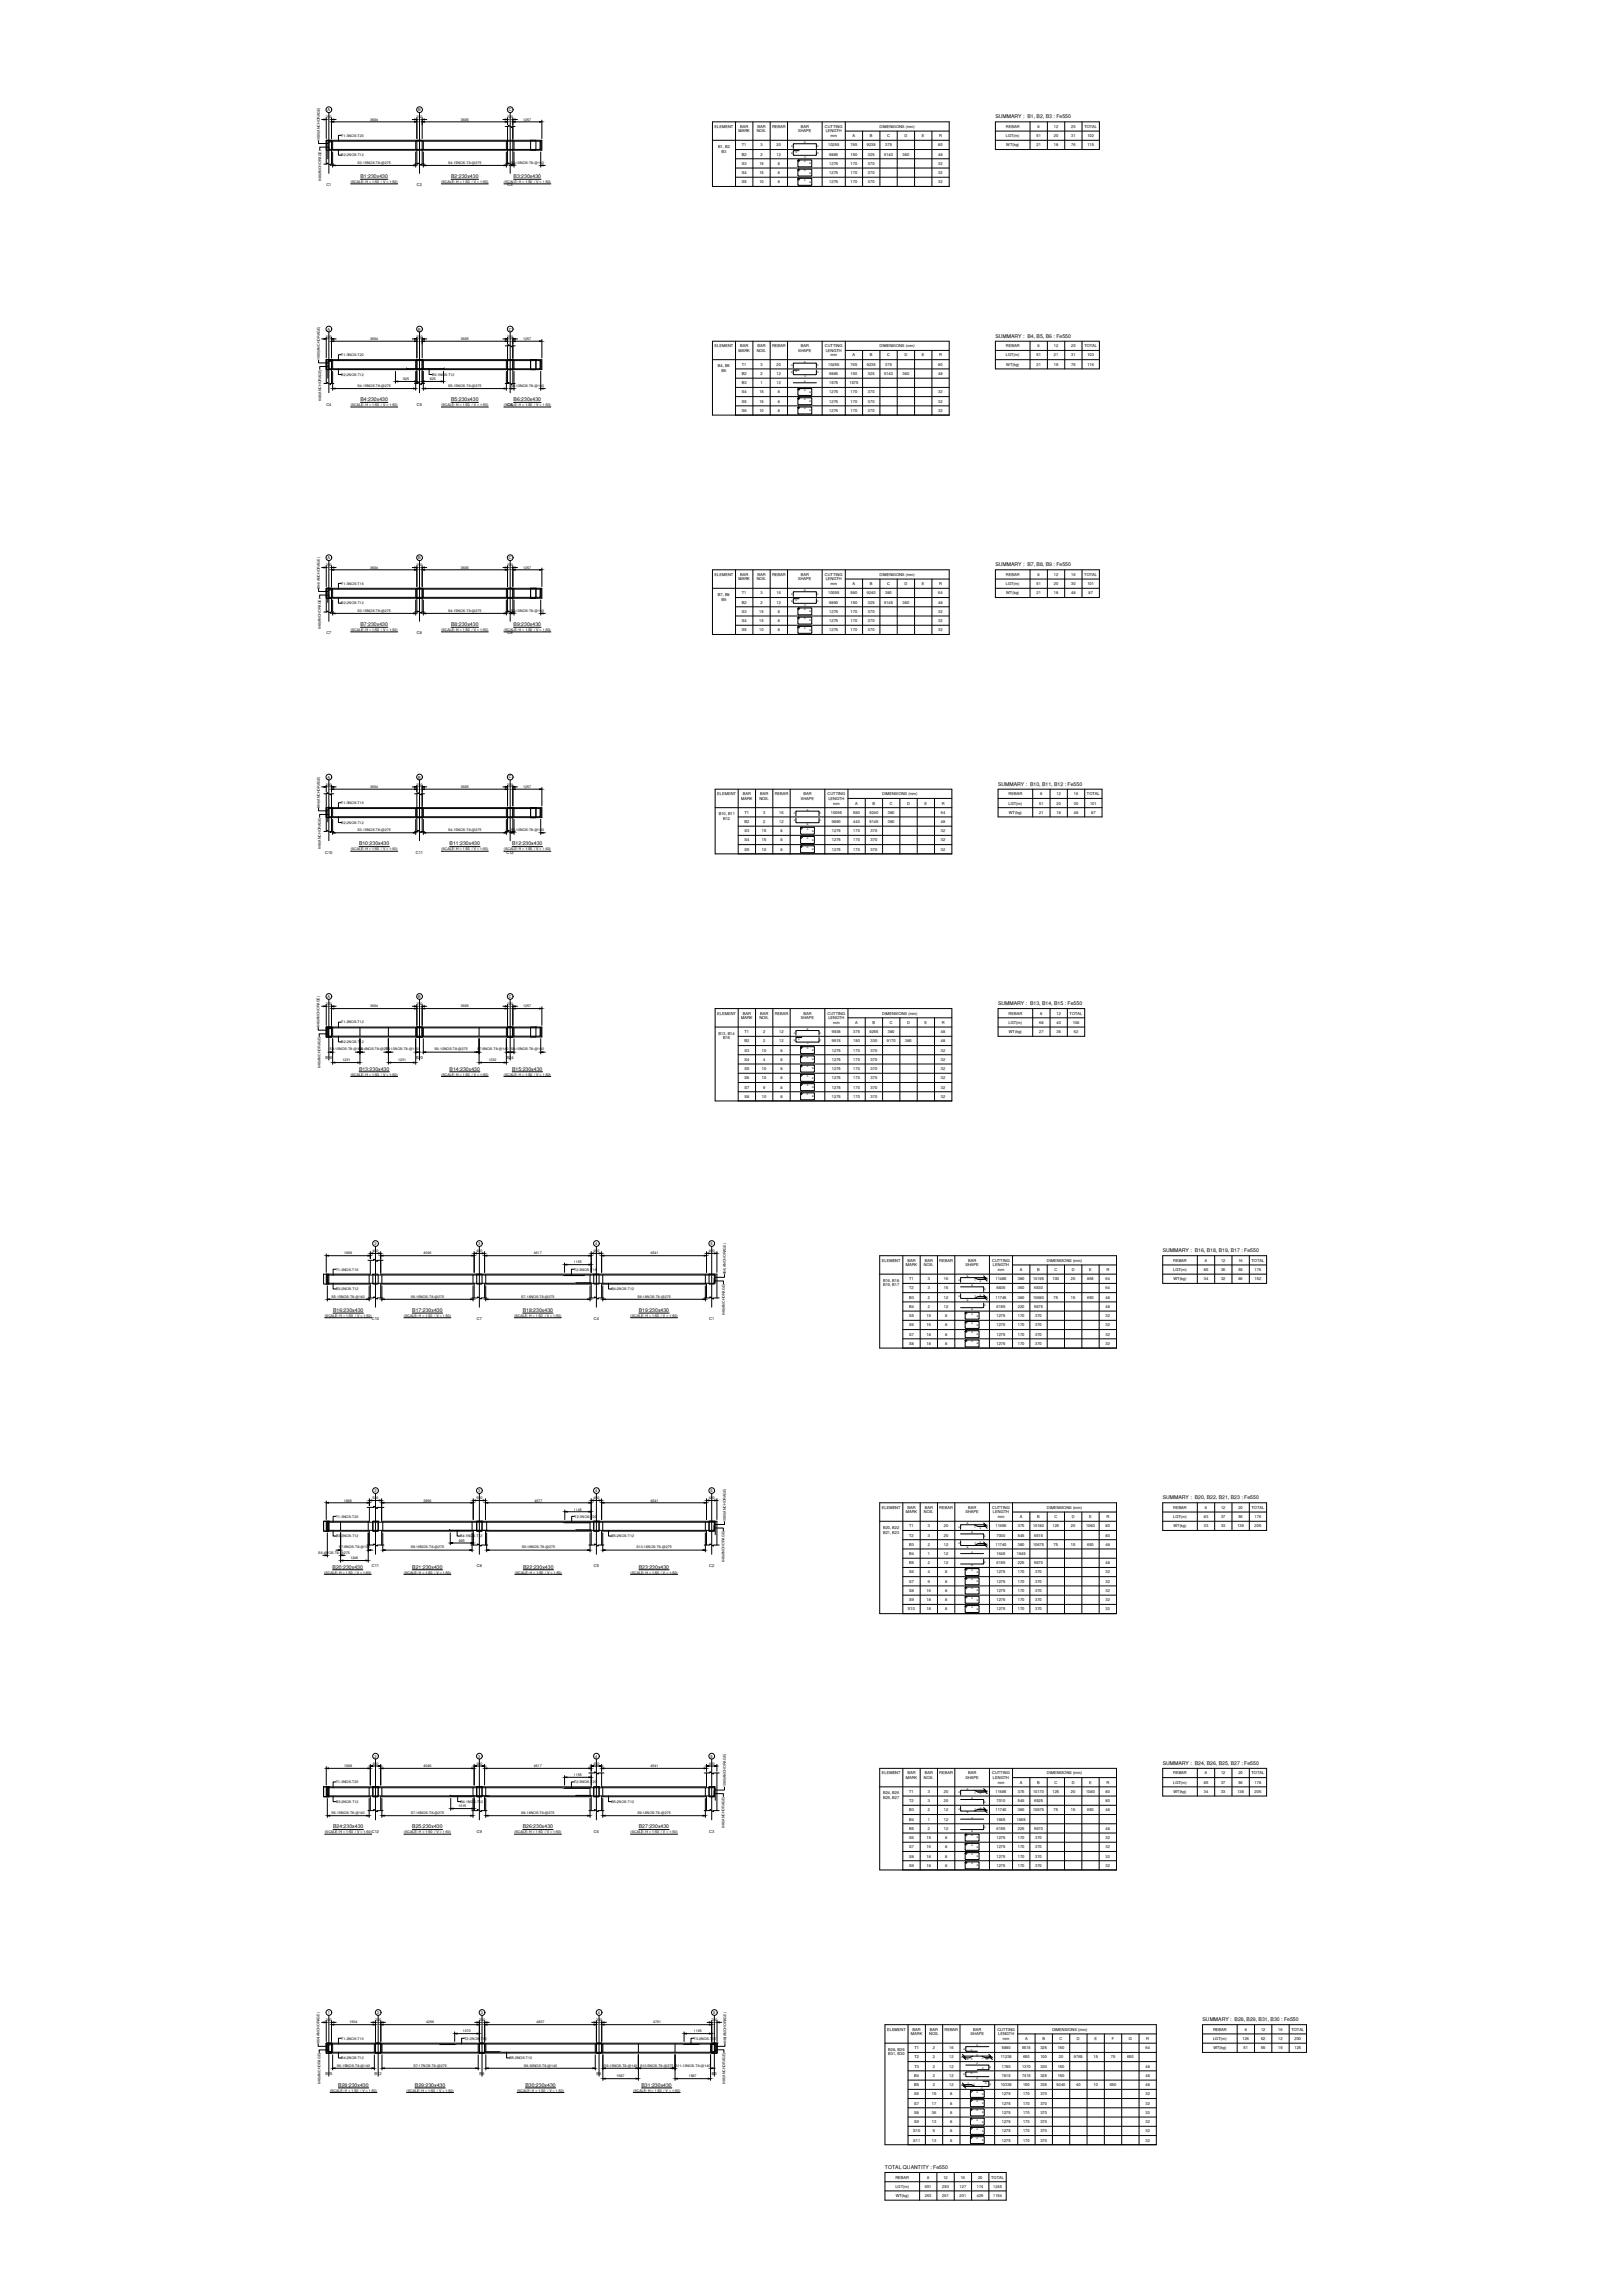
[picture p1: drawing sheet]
<svg xmlns="http://www.w3.org/2000/svg" width="297mm" height="420mm" viewBox="0 0 297 420" stroke-linecap="round" stroke-linejoin="round" font-family="sans-serif">
<defs><g id="words">
<g font-size=".9">
<text x="182.2" y="21.7">SUMMARY : B1, B2, B3 : Fe550</text>
<text x="66" y="32.6">B1:230x430</text>
<text x="82.6" y="32.6">B2:230x430</text>
<text x="94" y="32.6">B3:230x430</text>
<text x="182.2" y="61.8">SUMMARY : B4, B5, B6 : Fe550</text>
<text x="66" y="73.5">B4:230x430</text>
<text x="82.6" y="73.5">B5:230x430</text>
<text x="94" y="73.5">B6:230x430</text>
<text x="182.2" y="103.7">SUMMARY : B7, B8, B9 : Fe550</text>
<text x="66" y="114.6">B7:230x430</text>
<text x="82.6" y="114.6">B8:230x430</text>
<text x="94" y="114.6">B9:230x430</text>
<text x="182.7" y="143.9">SUMMARY : B10, B11, B12 : Fe550</text>
<text x="65.7" y="154.8">B10:230x430</text>
<text x="82.3" y="154.8">B11:230x430</text>
<text x="93.7" y="154.8">B12:230x430</text>
<text x="182.7" y="184">SUMMARY : B13, B14, B15 : Fe550</text>
<text x="65.7" y="196">B13:230x430</text>
<text x="82.3" y="196">B14:230x430</text>
<text x="93.7" y="196">B15:230x430</text>
<text x="212.8" y="229.3">SUMMARY : B16, B18, B19, B17 : Fe550</text>
<text x="61" y="240.2">B16:230x430</text>
<text x="75.5" y="240.2">B17:230x430</text>
<text x="95.7" y="240.2">B18:230x430</text>
<text x="116.9" y="240.2">B19:230x430</text>
<text x="212.8" y="274.5">SUMMARY : B20, B22, B21, B23 : Fe550</text>
<text x="60.9" y="287.2">B20:230x430</text>
<text x="75.5" y="287.2">B21:230x430</text>
<text x="95.8" y="287.2">B22:230x430</text>
<text x="116.9" y="287.2">B23:230x430</text>
<text x="212.8" y="323.1">SUMMARY : B24, B26, B25, B27 : Fe550</text>
<text x="61" y="334.7">B24:230x430</text>
<text x="75.5" y="334.7">B25:230x430</text>
<text x="95.7" y="334.7">B26:230x430</text>
<text x="116.9" y="334.7">B27:230x430</text>
<text x="220.1" y="370">SUMMARY : B28, B29, B31, B30 : Fe550</text>
<text x="61.9" y="382">B28:230x430</text>
<text x="75.9" y="382">B29:230x430</text>
<text x="96.2" y="382">B30:230x430</text>
<text x="117.4" y="382">B31:230x430</text>
<text x="162" y="397.1">TOTAL QUANTITY : Fe550</text>
</g>
<g font-size=".7">
<text x="59.7" y="21.6">230</text>
<text x="60" y="20.3">A</text>
<text x="67.8" y="22.1">3694</text>
<text x="76.2" y="21.6">230</text>
<text x="76.5" y="20.3">B</text>
<text x="84.4" y="22.1">3695</text>
<text x="92.8" y="21.6">230</text>
<text x="93.1" y="20.3">C</text>
<text x="95.8" y="22.1">1257</text>
<text x="130.8" y="23.4">ELEMENT</text>
<text x="135.5" y="23.4">BAR</text>
<text x="138.6" y="23.4">BAR</text>
<text x="141.3" y="23.4">REBAR</text>
<text x="146.6" y="23.4">BAR</text>
<text x="151" y="23.4">CUTTING</text>
<text x="161" y="23.4">DIMENSIONS (mm)</text>
<text x="184.1" y="23.4">REBAR</text>
<text x="189.9" y="23.4">8</text>
<text x="192.9" y="23.4">12</text>
<text x="196" y="23.4">20</text>
<text x="198.5" y="23.4">TOTAL</text>
<text x="58.6" y="25.7" transform="rotate(-90 58.6 25.7)">1080(ANCHORAGE)</text>
<text x="62.5" y="25">T1-3NOS-T20</text>
<text x="62.5" y="28.6">B2-2NOS-T12</text>
<text x="65.4" y="30">S3-15NOS-T8-@275</text>
<text x="82" y="30">S4-15NOS-T8-@275</text>
<text x="93.5" y="30">S5-10NOS-T8-@140</text>
<text x="131.4" y="27.1">B1, B2</text>
<text x="132.1" y="27.9">B3</text>
<text x="135.2" y="24.3">MARK</text>
<text x="135.8" y="28.5">B2</text>
<text x="135.8" y="26.8">T1</text>
<text x="138.5" y="24.3">NOS.</text>
<text x="139.2" y="26.8">3</text>
<text x="139.2" y="28.5">2</text>
<text x="142.1" y="26.8">20</text>
<text x="142.1" y="28.5">12</text>
<text x="146.1" y="24.3">SHAPE</text>
<text x="151.1" y="24.3">LENGTH</text>
<text x="151.6" y="26.8">10255</text>
<text x="151.8" y="28.5">9885</text>
<text x="152" y="25.1">mm</text>
<text x="155.7" y="26.8">765</text>
<text x="155.7" y="28.5">150</text>
<text x="156" y="25.1">A</text>
<text x="158.7" y="26.8">9235</text>
<text x="158.9" y="28.5">325</text>
<text x="159.2" y="25.1">B</text>
<text x="161.8" y="28.5">9140</text>
<text x="162" y="26.8">375</text>
<text x="162.4" y="25.1">C</text>
<text x="165.2" y="28.5">380</text>
<text x="165.5" y="25.1">D</text>
<text x="168.7" y="25.1">E</text>
<text x="171.7" y="26.8">80</text>
<text x="171.7" y="28.5">48</text>
<text x="171.9" y="25.1">R</text>
<text x="184.1" y="25.1">LGT(m)</text>
<text x="184.2" y="26.8">WT(kg)</text>
<text x="189.7" y="25.1">51</text>
<text x="189.7" y="26.8">21</text>
<text x="192.9" y="25.1">20</text>
<text x="192.9" y="26.8">18</text>
<text x="196" y="25.1">31</text>
<text x="196" y="26.8">76</text>
<text x="199" y="25.1">102</text>
<text x="199" y="26.8">115</text>
<text x="58.8" y="33.2" transform="rotate(-90 58.8 33.2)">648(ANCHORAGE)</text>
<text x="59.7" y="34.1">C1</text>
<text x="64.2" y="33.5">(SCALE: H = 1:50 / V = 1:50)</text>
<text x="76.3" y="34.1">C2</text>
<text x="80.8" y="33.5">(SCALE: H = 1:50 / V = 1:50)</text>
<text x="92.2" y="33.5">(SCALE: H = 1:50 / V = 1:50)</text>
<text x="92.9" y="34.1">C3</text>
<text x="135.8" y="30.2">S3</text>
<text x="135.8" y="31.9">S4</text>
<text x="135.8" y="33.6">S5</text>
<text x="139" y="30.2">15</text>
<text x="139" y="31.9">15</text>
<text x="139" y="33.6">10</text>
<text x="142.3" y="30.2">8</text>
<text x="142.3" y="31.9">8</text>
<text x="142.3" y="33.6">8</text>
<text x="151.8" y="30.2">1275</text>
<text x="151.8" y="31.9">1275</text>
<text x="151.8" y="33.6">1275</text>
<text x="155.7" y="30.2">170</text>
<text x="155.7" y="31.9">170</text>
<text x="155.7" y="33.6">170</text>
<text x="158.9" y="30.2">370</text>
<text x="158.9" y="31.9">370</text>
<text x="158.9" y="33.6">370</text>
<text x="171.7" y="30.2">32</text>
<text x="171.7" y="31.9">32</text>
<text x="171.7" y="33.6">32</text>
<text x="58.6" y="65.9" transform="rotate(-90 58.6 65.9)">1080(ANCHORAGE)</text>
<text x="59.7" y="61.8">230</text>
<text x="60" y="60.5">A</text>
<text x="62.5" y="65.2">T1-3NOS-T20</text>
<text x="67.8" y="62.2">3694</text>
<text x="76.2" y="61.8">230</text>
<text x="76.5" y="60.5">B</text>
<text x="84.4" y="62.2">3695</text>
<text x="92.8" y="61.8">230</text>
<text x="93.1" y="60.5">C</text>
<text x="95.8" y="62.2">1257</text>
<text x="130.8" y="63.6">ELEMENT</text>
<text x="135.2" y="64.4">MARK</text>
<text x="135.5" y="63.6">BAR</text>
<text x="138.5" y="64.4">NOS.</text>
<text x="138.6" y="63.6">BAR</text>
<text x="141.3" y="63.6">REBAR</text>
<text x="146.1" y="64.4">SHAPE</text>
<text x="146.6" y="63.6">BAR</text>
<text x="151" y="63.6">CUTTING</text>
<text x="151.1" y="64.4">LENGTH</text>
<text x="152" y="65.3">mm</text>
<text x="156" y="65.3">A</text>
<text x="159.2" y="65.3">B</text>
<text x="161" y="63.6">DIMENSIONS (mm)</text>
<text x="162.4" y="65.3">C</text>
<text x="165.5" y="65.3">D</text>
<text x="168.7" y="65.3">E</text>
<text x="171.9" y="65.3">R</text>
<text x="184.1" y="63.6">REBAR</text>
<text x="184.1" y="65.3">LGT(m)</text>
<text x="189.7" y="65.3">51</text>
<text x="189.9" y="63.6">8</text>
<text x="192.9" y="63.6">12</text>
<text x="192.9" y="65.3">21</text>
<text x="196" y="63.6">20</text>
<text x="196" y="65.3">31</text>
<text x="198.5" y="63.6">TOTAL</text>
<text x="199" y="65.3">103</text>
<text x="62.5" y="68.8">B2-2NOS-T12</text>
<text x="65.4" y="70.8">S4-15NOS-T8-@275</text>
<text x="73.8" y="69.6">925</text>
<text x="78.7" y="69.6">925</text>
<text x="79.1" y="68.8">B3-1NOS-T12</text>
<text x="82" y="70.8">S5-15NOS-T8-@275</text>
<text x="93.5" y="70.8">S6-10NOS-T8-@140</text>
<text x="131.4" y="67.2">B4, B5</text>
<text x="132" y="68.1">B6</text>
<text x="135.8" y="68.7">B2</text>
<text x="135.8" y="70.3">B3</text>
<text x="135.8" y="67">T1</text>
<text x="139.2" y="67">3</text>
<text x="139.2" y="68.7">2</text>
<text x="139.2" y="70.3">1</text>
<text x="142.1" y="67">20</text>
<text x="142.1" y="68.7">12</text>
<text x="142.1" y="70.3">12</text>
<text x="151.6" y="67">10255</text>
<text x="151.8" y="68.7">9885</text>
<text x="151.8" y="70.3">1575</text>
<text x="155.5" y="70.3">1575</text>
<text x="155.7" y="67">765</text>
<text x="155.7" y="68.7">150</text>
<text x="158.7" y="67">9235</text>
<text x="158.9" y="68.7">325</text>
<text x="161.8" y="68.7">9140</text>
<text x="162" y="67">375</text>
<text x="165.2" y="68.7">380</text>
<text x="171.7" y="67">80</text>
<text x="171.7" y="68.7">48</text>
<text x="184.2" y="67">WT(kg)</text>
<text x="189.7" y="67">21</text>
<text x="192.9" y="67">19</text>
<text x="196" y="67">76</text>
<text x="199" y="67">116</text>
<text x="58.8" y="73.3" transform="rotate(-90 58.8 73.3)">648(ANCHORAGE)</text>
<text x="59.7" y="74.3">C4</text>
<text x="64.2" y="74.4">(SCALE: H = 1:50 / V = 1:50)</text>
<text x="76.3" y="74.3">C5</text>
<text x="80.8" y="74.4">(SCALE: H = 1:50 / V = 1:50)</text>
<text x="92.2" y="74.4">(SCALE: H = 1:50 / V = 1:50)</text>
<text x="92.9" y="74.3">C6</text>
<text x="135.8" y="72">S4</text>
<text x="135.8" y="73.7">S5</text>
<text x="135.8" y="75.4">S6</text>
<text x="139" y="72">15</text>
<text x="139" y="73.7">15</text>
<text x="139" y="75.4">10</text>
<text x="142.3" y="72">8</text>
<text x="142.3" y="73.7">8</text>
<text x="142.3" y="75.4">8</text>
<text x="151.8" y="72">1275</text>
<text x="151.8" y="73.7">1275</text>
<text x="151.8" y="75.4">1275</text>
<text x="155.7" y="72">170</text>
<text x="155.7" y="73.7">170</text>
<text x="155.7" y="75.4">170</text>
<text x="158.9" y="72">370</text>
<text x="158.9" y="73.7">370</text>
<text x="158.9" y="75.4">370</text>
<text x="171.7" y="72">32</text>
<text x="171.7" y="73.7">32</text>
<text x="171.7" y="75.4">32</text>
<text x="58.5" y="107.8" transform="rotate(-90 58.5 107.8)">864(ANCHORAGE)</text>
<text x="59.7" y="103.7">230</text>
<text x="60" y="102.4">A</text>
<text x="62.5" y="107">T1-3NOS-T16</text>
<text x="67.8" y="104.1">3694</text>
<text x="76.2" y="103.7">230</text>
<text x="76.5" y="102.4">B</text>
<text x="84.4" y="104.1">3695</text>
<text x="92.8" y="103.7">230</text>
<text x="93.1" y="102.4">C</text>
<text x="95.8" y="104.1">1257</text>
<text x="130.8" y="105.4">ELEMENT</text>
<text x="135.2" y="106.3">MARK</text>
<text x="135.5" y="105.4">BAR</text>
<text x="138.5" y="106.3">NOS.</text>
<text x="138.6" y="105.4">BAR</text>
<text x="141.3" y="105.4">REBAR</text>
<text x="146.1" y="106.3">SHAPE</text>
<text x="146.6" y="105.4">BAR</text>
<text x="151" y="105.4">CUTTING</text>
<text x="151.1" y="106.3">LENGTH</text>
<text x="152" y="107.1">mm</text>
<text x="156" y="107.1">A</text>
<text x="159.2" y="107.1">B</text>
<text x="161" y="105.4">DIMENSIONS (mm)</text>
<text x="162.4" y="107.1">C</text>
<text x="165.5" y="107.1">D</text>
<text x="168.7" y="107.1">E</text>
<text x="171.9" y="107.1">R</text>
<text x="184.1" y="105.4">REBAR</text>
<text x="184.1" y="107.1">LGT(m)</text>
<text x="189.7" y="107.1">51</text>
<text x="189.9" y="105.4">8</text>
<text x="192.9" y="105.4">12</text>
<text x="192.9" y="107.1">20</text>
<text x="196" y="105.4">16</text>
<text x="196" y="107.1">30</text>
<text x="198.4" y="105.4">TOTAL</text>
<text x="199" y="107.1">101</text>
<text x="62.5" y="110.7">B2-2NOS-T12</text>
<text x="65.4" y="112">S3-15NOS-T8-@275</text>
<text x="82" y="112">S4-15NOS-T8-@275</text>
<text x="93.5" y="112">S5-10NOS-T8-@140</text>
<text x="131.4" y="109.1">B7, B8</text>
<text x="132" y="110">B9</text>
<text x="135.8" y="110.5">B2</text>
<text x="135.8" y="112.2">S3</text>
<text x="135.8" y="113.9">S4</text>
<text x="135.8" y="108.8">T1</text>
<text x="139" y="112.2">15</text>
<text x="139" y="113.9">15</text>
<text x="139.2" y="108.8">3</text>
<text x="139.2" y="110.5">2</text>
<text x="142.1" y="108.8">16</text>
<text x="142.1" y="110.5">12</text>
<text x="142.3" y="112.2">8</text>
<text x="142.3" y="113.9">8</text>
<text x="151.6" y="108.8">10095</text>
<text x="151.8" y="110.5">9890</text>
<text x="151.8" y="112.2">1275</text>
<text x="151.8" y="113.9">1275</text>
<text x="155.7" y="108.8">580</text>
<text x="155.7" y="110.5">150</text>
<text x="155.7" y="112.2">170</text>
<text x="155.7" y="113.9">170</text>
<text x="158.7" y="108.8">9240</text>
<text x="158.9" y="110.5">325</text>
<text x="158.9" y="112.2">370</text>
<text x="158.9" y="113.9">370</text>
<text x="161.8" y="110.5">9145</text>
<text x="162" y="108.8">380</text>
<text x="165.2" y="110.5">380</text>
<text x="171.7" y="108.8">64</text>
<text x="171.7" y="110.5">48</text>
<text x="171.7" y="112.2">32</text>
<text x="171.7" y="113.9">32</text>
<text x="184.2" y="108.8">WT(kg)</text>
<text x="189.7" y="108.8">21</text>
<text x="192.9" y="108.8">18</text>
<text x="196" y="108.8">48</text>
<text x="199.2" y="108.8">87</text>
<text x="58.7" y="115.2" transform="rotate(-90 58.7 115.2)">648(ANCHORAGE)</text>
<text x="59.7" y="116.1">C7</text>
<text x="64.2" y="115.5">(SCALE: H = 1:50 / V = 1:50)</text>
<text x="76.3" y="116.1">C8</text>
<text x="80.8" y="115.5">(SCALE: H = 1:50 / V = 1:50)</text>
<text x="92.2" y="115.5">(SCALE: H = 1:50 / V = 1:50)</text>
<text x="92.9" y="116.1">C9</text>
<text x="135.8" y="115.6">S5</text>
<text x="139" y="115.6">10</text>
<text x="142.3" y="115.6">8</text>
<text x="151.8" y="115.6">1275</text>
<text x="155.7" y="115.6">170</text>
<text x="158.9" y="115.6">370</text>
<text x="171.7" y="115.6">32</text>
<text x="59.7" y="143.8">230</text>
<text x="60" y="142.5">A</text>
<text x="76.2" y="143.8">230</text>
<text x="76.5" y="142.5">B</text>
<text x="92.8" y="143.8">230</text>
<text x="93.1" y="142.5">C</text>
<text x="58.5" y="147.9" transform="rotate(-90 58.5 147.9)">864(ANCHORAGE)</text>
<text x="62.5" y="147.2">T1-3NOS-T16</text>
<text x="67.8" y="144.3">3694</text>
<text x="84.4" y="144.3">3695</text>
<text x="95.8" y="144.3">1257</text>
<text x="131.3" y="145.6">ELEMENT</text>
<text x="131.5" y="149.2">B10, B11</text>
<text x="135.6" y="146.4">MARK</text>
<text x="135.9" y="145.6">BAR</text>
<text x="136.3" y="149">T1</text>
<text x="139" y="146.4">NOS.</text>
<text x="139.1" y="145.6">BAR</text>
<text x="139.7" y="149">3</text>
<text x="141.8" y="145.6">REBAR</text>
<text x="142.6" y="149">16</text>
<text x="146.6" y="146.4">SHAPE</text>
<text x="147" y="145.6">BAR</text>
<text x="151.5" y="145.6">CUTTING</text>
<text x="151.6" y="146.4">LENGTH</text>
<text x="152.1" y="149">10095</text>
<text x="152.5" y="147.3">mm</text>
<text x="156.2" y="149">580</text>
<text x="156.5" y="147.3">A</text>
<text x="159.1" y="149">9240</text>
<text x="159.7" y="147.3">B</text>
<text x="161.5" y="145.6">DIMENSIONS (mm)</text>
<text x="162.5" y="149">380</text>
<text x="162.9" y="147.3">C</text>
<text x="166" y="147.3">D</text>
<text x="169.2" y="147.3">E</text>
<text x="172.2" y="149">64</text>
<text x="172.4" y="147.3">R</text>
<text x="184.6" y="145.6">REBAR</text>
<text x="184.6" y="147.3">LGT(m)</text>
<text x="184.6" y="149">WT(kg)</text>
<text x="190.2" y="147.3">51</text>
<text x="190.2" y="149">21</text>
<text x="190.4" y="145.6">8</text>
<text x="193.4" y="145.6">12</text>
<text x="193.4" y="147.3">20</text>
<text x="193.4" y="149">18</text>
<text x="196.5" y="145.6">16</text>
<text x="196.5" y="147.3">30</text>
<text x="196.5" y="149">48</text>
<text x="198.9" y="145.6">TOTAL</text>
<text x="199.5" y="147.3">101</text>
<text x="199.7" y="149">87</text>
<text x="58.7" y="155.4" transform="rotate(-90 58.7 155.4)">648(ANCHORAGE)</text>
<text x="62.5" y="150.8">B2-2NOS-T12</text>
<text x="64.2" y="155.7">(SCALE: H = 1:50 / V = 1:50)</text>
<text x="65.4" y="152.2">S3-15NOS-T8-@275</text>
<text x="80.8" y="155.7">(SCALE: H = 1:50 / V = 1:50)</text>
<text x="82" y="152.2">S4-15NOS-T8-@275</text>
<text x="92.2" y="155.7">(SCALE: H = 1:50 / V = 1:50)</text>
<text x="93.5" y="152.2">S5-10NOS-T8-@140</text>
<text x="132.3" y="150.1">B12</text>
<text x="136.2" y="150.7">B2</text>
<text x="136.2" y="152.4">S3</text>
<text x="136.2" y="154">S4</text>
<text x="136.2" y="155.7">S5</text>
<text x="139.5" y="152.4">15</text>
<text x="139.5" y="154">15</text>
<text x="139.5" y="155.7">10</text>
<text x="139.7" y="150.7">2</text>
<text x="142.6" y="150.7">12</text>
<text x="142.8" y="152.4">8</text>
<text x="142.8" y="154">8</text>
<text x="142.8" y="155.7">8</text>
<text x="152.3" y="150.7">9890</text>
<text x="152.3" y="152.4">1275</text>
<text x="152.3" y="154">1275</text>
<text x="152.3" y="155.7">1275</text>
<text x="156.2" y="150.7">440</text>
<text x="156.2" y="152.4">170</text>
<text x="156.2" y="154">170</text>
<text x="156.2" y="155.7">170</text>
<text x="159.1" y="150.7">9145</text>
<text x="159.3" y="152.4">370</text>
<text x="159.3" y="154">370</text>
<text x="159.3" y="155.7">370</text>
<text x="162.5" y="150.7">380</text>
<text x="172.2" y="150.7">48</text>
<text x="172.2" y="152.4">32</text>
<text x="172.2" y="154">32</text>
<text x="172.2" y="155.7">32</text>
<text x="59.5" y="156.3">C10</text>
<text x="76.1" y="156.3">C11</text>
<text x="92.7" y="156.3">C12</text>
<text x="59.7" y="184">230</text>
<text x="60" y="182.7">A</text>
<text x="67.8" y="184.4">3694</text>
<text x="76.2" y="184">230</text>
<text x="76.5" y="182.7">B</text>
<text x="84.4" y="184.4">3695</text>
<text x="92.8" y="184">230</text>
<text x="93.1" y="182.7">C</text>
<text x="95.8" y="184.4">1257</text>
<text x="131.3" y="185.8">ELEMENT</text>
<text x="135.9" y="185.8">BAR</text>
<text x="139.1" y="185.8">BAR</text>
<text x="141.8" y="185.8">REBAR</text>
<text x="147" y="185.8">BAR</text>
<text x="151.5" y="185.8">CUTTING</text>
<text x="161.5" y="185.8">DIMENSIONS (mm)</text>
<text x="184.6" y="185.8">REBAR</text>
<text x="190.4" y="185.8">8</text>
<text x="193.4" y="185.8">12</text>
<text x="195.8" y="185.8">TOTAL</text>
<text x="58.5" y="188.1" transform="rotate(-90 58.5 188.1)">648(ANCHORAGE)</text>
<text x="62.5" y="187.4">T1-2NOS-T12</text>
<text x="62.5" y="191">B2-2NOS-T12</text>
<text x="131.5" y="189.4">B13, B14</text>
<text x="132.3" y="190.3">B15</text>
<text x="135.6" y="186.6">MARK</text>
<text x="136.2" y="190.8">B2</text>
<text x="136.3" y="189.1">T1</text>
<text x="139" y="186.6">NOS.</text>
<text x="139.7" y="189.1">2</text>
<text x="139.7" y="190.8">2</text>
<text x="142.6" y="189.1">12</text>
<text x="142.6" y="190.8">12</text>
<text x="146.6" y="186.6">SHAPE</text>
<text x="151.6" y="186.6">LENGTH</text>
<text x="152.3" y="189.1">9935</text>
<text x="152.3" y="190.8">9915</text>
<text x="152.5" y="187.4">mm</text>
<text x="156.2" y="189.1">375</text>
<text x="156.2" y="190.8">150</text>
<text x="156.5" y="187.4">A</text>
<text x="159.1" y="189.1">9255</text>
<text x="159.3" y="190.8">330</text>
<text x="159.7" y="187.4">B</text>
<text x="162.3" y="190.8">9170</text>
<text x="162.5" y="189.1">380</text>
<text x="162.9" y="187.4">C</text>
<text x="165.7" y="190.8">380</text>
<text x="166" y="187.4">D</text>
<text x="169.2" y="187.4">E</text>
<text x="172.2" y="189.1">48</text>
<text x="172.2" y="190.8">48</text>
<text x="172.4" y="187.4">R</text>
<text x="184.6" y="187.4">LGT(m)</text>
<text x="184.6" y="189.1">WT(kg)</text>
<text x="190.2" y="187.4">68</text>
<text x="190.2" y="189.1">27</text>
<text x="193.4" y="187.4">40</text>
<text x="193.4" y="189.1">35</text>
<text x="196.3" y="187.4">108</text>
<text x="196.5" y="189.1">62</text>
<text x="58.7" y="195.5" transform="rotate(-90 58.7 195.5)">648(ANCHORAGE)</text>
<text x="59.5" y="193.9">B16</text>
<text x="60.3" y="192.3">S3-10NOS-T8-@140</text>
<text x="62.7" y="194.3">1231</text>
<text x="64.2" y="196.9">(SCALE: H = 1:50 / V = 1:50)</text>
<text x="65.6" y="192.3">S4-4NOS-T8-@275</text>
<text x="70.5" y="192.3">S -10NOS-T8-@140</text>
<text x="72.9" y="194.3">1231</text>
<text x="76.1" y="193.9">B20</text>
<text x="79.5" y="192.3">S6-10NOS-T8-@275</text>
<text x="80.8" y="196.9">(SCALE: H = 1:50 / V = 1:50)</text>
<text x="87.3" y="192.3">S7-9NOS-T8-@140</text>
<text x="89.4" y="194.3">1232</text>
<text x="92.2" y="196.9">(SCALE: H = 1:50 / V = 1:50)</text>
<text x="92.7" y="193.9">B24</text>
<text x="93.5" y="192.3">S8-10NOS-T8-@140</text>
<text x="136.2" y="192.5">S3</text>
<text x="136.2" y="194.2">S4</text>
<text x="136.2" y="195.9">S5</text>
<text x="136.2" y="197.6">S6</text>
<text x="139.5" y="192.5">10</text>
<text x="139.5" y="195.9">10</text>
<text x="139.5" y="197.6">10</text>
<text x="139.7" y="194.2">4</text>
<text x="142.8" y="192.5">8</text>
<text x="142.8" y="194.2">8</text>
<text x="142.8" y="195.9">8</text>
<text x="142.8" y="197.6">8</text>
<text x="152.3" y="192.5">1275</text>
<text x="152.3" y="194.2">1275</text>
<text x="152.3" y="195.9">1275</text>
<text x="152.3" y="197.6">1275</text>
<text x="156.2" y="192.5">170</text>
<text x="156.2" y="194.2">170</text>
<text x="156.2" y="195.9">170</text>
<text x="156.2" y="197.6">170</text>
<text x="159.3" y="192.5">370</text>
<text x="159.3" y="194.2">370</text>
<text x="159.3" y="195.9">370</text>
<text x="159.3" y="197.6">370</text>
<text x="172.2" y="192.5">32</text>
<text x="172.2" y="194.2">32</text>
<text x="172.2" y="195.9">32</text>
<text x="172.2" y="197.6">32</text>
<text x="136.2" y="199.3">S7</text>
<text x="136.2" y="201">S8</text>
<text x="139.5" y="201">10</text>
<text x="139.7" y="199.3">9</text>
<text x="142.8" y="199.3">8</text>
<text x="142.8" y="201">8</text>
<text x="152.3" y="199.3">1275</text>
<text x="152.3" y="201">1275</text>
<text x="156.2" y="199.3">170</text>
<text x="156.2" y="201">170</text>
<text x="159.3" y="199.3">370</text>
<text x="159.3" y="201">370</text>
<text x="172.2" y="199.3">32</text>
<text x="172.2" y="201">32</text>
<text x="68.5" y="227.9">2</text>
<text x="87.5" y="227.9">3</text>
<text x="109" y="227.9">4</text>
<text x="130.1" y="227.9">5</text>
<text x="61.5" y="232.6">T1-3NOS-T16</text>
<text x="63" y="229.7">1909</text>
<text x="68.2" y="229.2">450</text>
<text x="77.5" y="229.7">4046</text>
<text x="87.2" y="229.2">450</text>
<text x="97.7" y="229.7">4617</text>
<text x="105" y="231.3">1155</text>
<text x="105.1" y="232.6">T2-3NOS-T16</text>
<text x="108.6" y="229.2">450</text>
<text x="119" y="229.7">4541</text>
<text x="129.7" y="229.2">450</text>
<text x="132.8" y="233.3" transform="rotate(-90 132.8 233.3)">864(ANCHORAGE)</text>
<text x="161.4" y="231">ELEMENT</text>
<text x="165.8" y="231.8">MARK</text>
<text x="166.1" y="231">BAR</text>
<text x="169.1" y="231.8">NOS.</text>
<text x="169.2" y="231">BAR</text>
<text x="171.9" y="231">REBAR</text>
<text x="176.7" y="231.8">SHAPE</text>
<text x="177.2" y="231">BAR</text>
<text x="181.6" y="231">CUTTING</text>
<text x="181.7" y="231.8">LENGTH</text>
<text x="182.6" y="232.7">mm</text>
<text x="186.7" y="232.7">A</text>
<text x="189.8" y="232.7">B</text>
<text x="191.6" y="231">DIMENSIONS (mm)</text>
<text x="193" y="232.7">C</text>
<text x="196.1" y="232.7">D</text>
<text x="199.3" y="232.7">E</text>
<text x="202.5" y="232.7">R</text>
<text x="214.7" y="231">REBAR</text>
<text x="214.7" y="232.7">LGT(m)</text>
<text x="220.3" y="232.7">85</text>
<text x="220.5" y="231">8</text>
<text x="223.5" y="231">12</text>
<text x="223.5" y="232.7">36</text>
<text x="226.7" y="231">16</text>
<text x="226.7" y="232.7">55</text>
<text x="229.1" y="231">TOTAL</text>
<text x="229.6" y="232.7">176</text>
<text x="60.7" y="237.5">S5-15NOS-T8-@140</text>
<text x="61.5" y="236.2">B3-2NOS-T12</text>
<text x="75.2" y="237.5">S6-16NOS-T8-@275</text>
<text x="95.4" y="237.5">S7-18NOS-T8-@275</text>
<text x="111.9" y="236.2">B4-2NOS-T12</text>
<text x="116.6" y="237.5">S8-18NOS-T8-@275</text>
<text x="161.6" y="234.6">B16, B18</text>
<text x="161.6" y="235.5">B19, B17</text>
<text x="166.4" y="237.8">B3</text>
<text x="166.4" y="239.5">B4</text>
<text x="166.4" y="234.4">T1</text>
<text x="166.4" y="236.1">T2</text>
<text x="169.8" y="234.4">3</text>
<text x="169.8" y="236.1">3</text>
<text x="169.8" y="237.8">2</text>
<text x="169.8" y="239.5">2</text>
<text x="172.8" y="234.4">16</text>
<text x="172.8" y="236.1">16</text>
<text x="172.8" y="237.8">12</text>
<text x="172.8" y="239.5">12</text>
<text x="182.2" y="234.4">11485</text>
<text x="182.2" y="237.8">11745</text>
<text x="182.4" y="236.1">6835</text>
<text x="182.4" y="239.5">6155</text>
<text x="186.3" y="234.4">380</text>
<text x="186.3" y="236.1">360</text>
<text x="186.3" y="237.8">380</text>
<text x="186.3" y="239.5">220</text>
<text x="189.1" y="234.4">10195</text>
<text x="189.1" y="237.8">10680</text>
<text x="189.3" y="236.1">6530</text>
<text x="189.3" y="239.5">5975</text>
<text x="192.6" y="234.4">100</text>
<text x="192.8" y="237.8">75</text>
<text x="196" y="234.4">20</text>
<text x="196" y="237.8">15</text>
<text x="199" y="234.4">865</text>
<text x="199" y="237.8">650</text>
<text x="202.3" y="234.4">64</text>
<text x="202.3" y="236.1">64</text>
<text x="202.3" y="237.8">48</text>
<text x="202.3" y="239.5">48</text>
<text x="214.8" y="234.4">WT(kg)</text>
<text x="220.3" y="234.4">34</text>
<text x="223.5" y="234.4">32</text>
<text x="226.7" y="234.4">86</text>
<text x="229.6" y="234.4">152</text>
<text x="59.4" y="241.1">(SCALE: H = 1:50 / V = 1:50)</text>
<text x="68.1" y="241.7">C10</text>
<text x="73.9" y="241.1">(SCALE: H = 1:50 / V = 1:50)</text>
<text x="87.3" y="241.7">C7</text>
<text x="94.1" y="241.1">(SCALE: H = 1:50 / V = 1:50)</text>
<text x="108.7" y="241.7">C4</text>
<text x="115.4" y="241.1">(SCALE: H = 1:50 / V = 1:50)</text>
<text x="129.8" y="241.7">C1</text>
<text x="132.6" y="240.8" transform="rotate(-90 132.6 240.8)">648(ANCHORAGE)</text>
<text x="166.4" y="241.1">S5</text>
<text x="166.4" y="242.8">S6</text>
<text x="166.4" y="244.5">S7</text>
<text x="169.6" y="241.1">15</text>
<text x="169.6" y="242.8">16</text>
<text x="169.6" y="244.5">18</text>
<text x="173" y="241.1">8</text>
<text x="173" y="242.8">8</text>
<text x="173" y="244.5">8</text>
<text x="182.4" y="241.1">1275</text>
<text x="182.4" y="242.8">1275</text>
<text x="182.4" y="244.5">1275</text>
<text x="186.3" y="241.1">170</text>
<text x="186.3" y="242.8">170</text>
<text x="186.3" y="244.5">170</text>
<text x="189.5" y="241.1">370</text>
<text x="189.5" y="242.8">370</text>
<text x="189.5" y="244.5">370</text>
<text x="202.3" y="241.1">32</text>
<text x="202.3" y="242.8">32</text>
<text x="202.3" y="244.5">32</text>
<text x="166.4" y="246.2">S8</text>
<text x="169.6" y="246.2">18</text>
<text x="173" y="246.2">8</text>
<text x="182.4" y="246.2">1275</text>
<text x="186.3" y="246.2">170</text>
<text x="189.5" y="246.2">370</text>
<text x="202.3" y="246.2">32</text>
<text x="62.9" y="274.9">1869</text>
<text x="68.2" y="274.5">530</text>
<text x="68.5" y="273.2">2</text>
<text x="77.5" y="274.9">3966</text>
<text x="87.2" y="274.5">530</text>
<text x="87.5" y="273.2">3</text>
<text x="97.8" y="274.9">4577</text>
<text x="108.6" y="274.5">450</text>
<text x="109" y="273.2">4</text>
<text x="119" y="274.9">4541</text>
<text x="129.7" y="274.5">450</text>
<text x="130.1" y="273.2">5</text>
<text x="61.5" y="277.8">T1-3NOS-T20</text>
<text x="61.5" y="281.5">B3-2NOS-T12</text>
<text x="84.2" y="281.5">B4-1NOS-T12</text>
<text x="105" y="276.5">1145</text>
<text x="105.2" y="277.8">T2-3NOS-T20</text>
<text x="111.9" y="281.5">B5-2NOS-T12</text>
<text x="132.8" y="278.6" transform="rotate(-90 132.8 278.6)">1080(ANCHORAGE)</text>
<text x="161.4" y="276.2">ELEMENT</text>
<text x="161.6" y="279.9">B20, B22</text>
<text x="161.6" y="280.8">B21, B23</text>
<text x="165.8" y="277.1">MARK</text>
<text x="166.1" y="276.2">BAR</text>
<text x="166.4" y="279.6">T1</text>
<text x="166.4" y="281.3">T2</text>
<text x="169.1" y="277.1">NOS.</text>
<text x="169.2" y="276.2">BAR</text>
<text x="169.8" y="279.6">3</text>
<text x="169.8" y="281.3">3</text>
<text x="171.9" y="276.2">REBAR</text>
<text x="172.8" y="279.6">20</text>
<text x="172.8" y="281.3">20</text>
<text x="176.7" y="277.1">SHAPE</text>
<text x="177.2" y="276.2">BAR</text>
<text x="181.6" y="276.2">CUTTING</text>
<text x="181.7" y="277.1">LENGTH</text>
<text x="182.2" y="279.6">11695</text>
<text x="182.4" y="281.3">7000</text>
<text x="182.6" y="277.9">mm</text>
<text x="186.3" y="279.6">375</text>
<text x="186.3" y="281.3">545</text>
<text x="186.7" y="277.9">A</text>
<text x="189.1" y="279.6">10180</text>
<text x="189.3" y="281.3">6515</text>
<text x="189.8" y="277.9">B</text>
<text x="191.6" y="276.2">DIMENSIONS (mm)</text>
<text x="192.6" y="279.6">125</text>
<text x="193" y="277.9">C</text>
<text x="196" y="279.6">20</text>
<text x="196.1" y="277.9">D</text>
<text x="198.8" y="279.6">1080</text>
<text x="199.3" y="277.9">E</text>
<text x="202.3" y="279.6">80</text>
<text x="202.3" y="281.3">80</text>
<text x="202.5" y="277.9">R</text>
<text x="214.7" y="276.2">REBAR</text>
<text x="214.7" y="277.9">LGT(m)</text>
<text x="214.8" y="279.6">WT(kg)</text>
<text x="220.3" y="277.9">83</text>
<text x="220.3" y="279.6">33</text>
<text x="220.5" y="276.2">8</text>
<text x="223.5" y="276.2">12</text>
<text x="223.5" y="277.9">37</text>
<text x="223.5" y="279.6">33</text>
<text x="226.5" y="279.6">139</text>
<text x="226.7" y="276.2">20</text>
<text x="226.7" y="277.9">56</text>
<text x="229.1" y="276.2">TOTAL</text>
<text x="229.6" y="277.9">176</text>
<text x="229.6" y="279.6">205</text>
<text x="58.3" y="284.4">S6-4NOS-T8-@275</text>
<text x="62" y="283.5">S7-9NOS-T8-@140</text>
<text x="64.1" y="285.5">1246</text>
<text x="68.1" y="286.9">C11</text>
<text x="75.2" y="283.5">S8-16NOS-T8-@275</text>
<text x="84" y="282.3">995</text>
<text x="87.3" y="286.9">C8</text>
<text x="95.5" y="283.5">S9-18NOS-T8-@275</text>
<text x="108.7" y="286.9">C5</text>
<text x="116.5" y="283.5">S10-18NOS-T8-@275</text>
<text x="129.8" y="286.9">C2</text>
<text x="132.6" y="286" transform="rotate(-90 132.6 286)">648(ANCHORAGE)</text>
<text x="166.4" y="283">B3</text>
<text x="166.4" y="284.7">B4</text>
<text x="166.4" y="286.4">B5</text>
<text x="169.8" y="283">2</text>
<text x="169.8" y="284.7">1</text>
<text x="169.8" y="286.4">2</text>
<text x="172.8" y="283">12</text>
<text x="172.8" y="284.7">12</text>
<text x="172.8" y="286.4">12</text>
<text x="182.2" y="283">11740</text>
<text x="182.4" y="284.7">1645</text>
<text x="182.4" y="286.4">6155</text>
<text x="186.1" y="284.7">1645</text>
<text x="186.3" y="283">380</text>
<text x="186.3" y="286.4">225</text>
<text x="189.1" y="283">10675</text>
<text x="189.3" y="286.4">5970</text>
<text x="192.8" y="283">75</text>
<text x="196" y="283">15</text>
<text x="199" y="283">650</text>
<text x="202.3" y="283">48</text>
<text x="202.3" y="286.4">48</text>
<text x="59.4" y="288.1">(SCALE: H = 1:50 / V = 1:50)</text>
<text x="73.9" y="288.1">(SCALE: H = 1:50 / V = 1:50)</text>
<text x="94.2" y="288.1">(SCALE: H = 1:50 / V = 1:50)</text>
<text x="115.4" y="288.1">(SCALE: H = 1:50 / V = 1:50)</text>
<text x="166.4" y="288.1">S6</text>
<text x="166.4" y="289.8">S7</text>
<text x="166.4" y="291.5">S8</text>
<text x="166.4" y="293.1">S9</text>
<text x="169.6" y="291.5">16</text>
<text x="169.6" y="293.1">18</text>
<text x="169.8" y="288.1">4</text>
<text x="169.8" y="289.8">9</text>
<text x="173" y="288.1">8</text>
<text x="173" y="289.8">8</text>
<text x="173" y="291.5">8</text>
<text x="173" y="293.1">8</text>
<text x="182.4" y="288.1">1275</text>
<text x="182.4" y="289.8">1275</text>
<text x="182.4" y="291.5">1275</text>
<text x="182.4" y="293.1">1275</text>
<text x="186.3" y="288.1">170</text>
<text x="186.3" y="289.8">170</text>
<text x="186.3" y="291.5">170</text>
<text x="186.3" y="293.1">170</text>
<text x="189.5" y="288.1">370</text>
<text x="189.5" y="289.8">370</text>
<text x="189.5" y="291.5">370</text>
<text x="189.5" y="293.1">370</text>
<text x="202.3" y="288.1">32</text>
<text x="202.3" y="289.8">32</text>
<text x="202.3" y="291.5">32</text>
<text x="202.3" y="293.1">32</text>
<text x="166.2" y="294.8">S10</text>
<text x="169.6" y="294.8">18</text>
<text x="173" y="294.8">8</text>
<text x="182.4" y="294.8">1275</text>
<text x="186.3" y="294.8">170</text>
<text x="189.5" y="294.8">370</text>
<text x="202.3" y="294.8">32</text>
<text x="63" y="323.5">1909</text>
<text x="68.2" y="323.1">450</text>
<text x="68.5" y="321.8">2</text>
<text x="77.5" y="323.5">4046</text>
<text x="87.2" y="323.1">450</text>
<text x="87.5" y="321.8">3</text>
<text x="97.7" y="323.5">4617</text>
<text x="108.6" y="323.1">450</text>
<text x="109" y="321.8">4</text>
<text x="119" y="323.5">4541</text>
<text x="129.7" y="323.1">450</text>
<text x="130.1" y="321.8">5</text>
<text x="61.5" y="326.5">T1-3NOS-T20</text>
<text x="105" y="325.1">1155</text>
<text x="105.1" y="326.5">T2-3NOS-T20</text>
<text x="132.8" y="327.2" transform="rotate(-90 132.8 327.2)">1080(ANCHORAGE)</text>
<text x="161.4" y="324.9">ELEMENT</text>
<text x="161.6" y="328.5">B24, B26</text>
<text x="161.6" y="329.4">B25, B27</text>
<text x="165.8" y="325.7">MARK</text>
<text x="166.1" y="324.9">BAR</text>
<text x="166.4" y="328.2">T1</text>
<text x="166.4" y="329.9">T2</text>
<text x="169.1" y="325.7">NOS.</text>
<text x="169.2" y="324.9">BAR</text>
<text x="169.8" y="328.2">3</text>
<text x="169.8" y="329.9">3</text>
<text x="171.9" y="324.9">REBAR</text>
<text x="172.8" y="328.2">20</text>
<text x="172.8" y="329.9">20</text>
<text x="176.7" y="325.7">SHAPE</text>
<text x="177.2" y="324.9">BAR</text>
<text x="181.6" y="324.9">CUTTING</text>
<text x="181.7" y="325.7">LENGTH</text>
<text x="182.2" y="328.2">11685</text>
<text x="182.4" y="329.9">7010</text>
<text x="182.6" y="326.5">mm</text>
<text x="186.3" y="328.2">375</text>
<text x="186.3" y="329.9">545</text>
<text x="186.7" y="326.5">A</text>
<text x="189.1" y="328.2">10170</text>
<text x="189.3" y="329.9">6525</text>
<text x="189.8" y="326.5">B</text>
<text x="191.6" y="324.9">DIMENSIONS (mm)</text>
<text x="192.6" y="328.2">125</text>
<text x="193" y="326.5">C</text>
<text x="196" y="328.2">20</text>
<text x="196.1" y="326.5">D</text>
<text x="198.8" y="328.2">1080</text>
<text x="199.3" y="326.5">E</text>
<text x="202.3" y="328.2">80</text>
<text x="202.3" y="329.9">80</text>
<text x="202.5" y="326.5">R</text>
<text x="214.7" y="324.9">REBAR</text>
<text x="214.7" y="326.5">LGT(m)</text>
<text x="214.8" y="328.2">WT(kg)</text>
<text x="220.3" y="326.5">85</text>
<text x="220.3" y="328.2">34</text>
<text x="220.5" y="324.9">8</text>
<text x="223.5" y="324.9">12</text>
<text x="223.5" y="326.5">37</text>
<text x="223.5" y="328.2">33</text>
<text x="226.5" y="328.2">138</text>
<text x="226.7" y="324.9">20</text>
<text x="226.7" y="326.5">56</text>
<text x="229.1" y="324.9">TOTAL</text>
<text x="229.6" y="326.5">178</text>
<text x="229.6" y="328.2">205</text>
<text x="59.4" y="335.6">(SCALE: H = 1:50 / V = 1:50)C12</text>
<text x="60.7" y="332.1">S6-15NOS-T8-@140</text>
<text x="61.5" y="330.1">B3-2NOS-T12</text>
<text x="73.9" y="335.6">(SCALE: H = 1:50 / V = 1:50)</text>
<text x="75.2" y="332.1">S7-16NOS-T8-@275</text>
<text x="83.9" y="330.9">1015</text>
<text x="84.3" y="330.1">B4-1NOS-T12</text>
<text x="87.3" y="335.5">C9</text>
<text x="94.1" y="335.6">(SCALE: H = 1:50 / V = 1:50)</text>
<text x="95.4" y="332.1">S8-18NOS-T8-@275</text>
<text x="108.7" y="335.5">C6</text>
<text x="111.9" y="330.1">B5-2NOS-T12</text>
<text x="115.4" y="335.6">(SCALE: H = 1:50 / V = 1:50)</text>
<text x="116.6" y="332.1">S9-18NOS-T8-@275</text>
<text x="129.8" y="335.5">C3</text>
<text x="132.6" y="334.6" transform="rotate(-90 132.6 334.6)">648(ANCHORAGE)</text>
<text x="166.4" y="331.6">B3</text>
<text x="166.4" y="333.3">B4</text>
<text x="166.4" y="335">B5</text>
<text x="169.8" y="331.6">2</text>
<text x="169.8" y="333.3">1</text>
<text x="169.8" y="335">2</text>
<text x="172.8" y="331.6">12</text>
<text x="172.8" y="333.3">12</text>
<text x="172.8" y="335">12</text>
<text x="182.2" y="331.6">11740</text>
<text x="182.4" y="333.3">1665</text>
<text x="182.4" y="335">6155</text>
<text x="186.1" y="333.3">1665</text>
<text x="186.3" y="331.6">380</text>
<text x="186.3" y="335">225</text>
<text x="189.1" y="331.6">10675</text>
<text x="189.3" y="335">5970</text>
<text x="192.8" y="331.6">75</text>
<text x="196" y="331.6">15</text>
<text x="199" y="331.6">650</text>
<text x="202.3" y="331.6">48</text>
<text x="202.3" y="335">48</text>
<text x="166.4" y="336.7">S6</text>
<text x="166.4" y="338.4">S7</text>
<text x="166.4" y="340.1">S8</text>
<text x="166.4" y="341.8">S9</text>
<text x="169.6" y="336.7">15</text>
<text x="169.6" y="338.4">16</text>
<text x="169.6" y="340.1">18</text>
<text x="169.6" y="341.8">18</text>
<text x="173" y="336.7">8</text>
<text x="173" y="338.4">8</text>
<text x="173" y="340.1">8</text>
<text x="173" y="341.8">8</text>
<text x="182.4" y="336.7">1275</text>
<text x="182.4" y="338.4">1275</text>
<text x="182.4" y="340.1">1275</text>
<text x="182.4" y="341.8">1275</text>
<text x="186.3" y="336.7">170</text>
<text x="186.3" y="338.4">170</text>
<text x="186.3" y="340.1">170</text>
<text x="186.3" y="341.8">170</text>
<text x="189.5" y="336.7">370</text>
<text x="189.5" y="338.4">370</text>
<text x="189.5" y="340.1">370</text>
<text x="189.5" y="341.8">370</text>
<text x="202.3" y="336.7">32</text>
<text x="202.3" y="338.4">32</text>
<text x="202.3" y="340.1">32</text>
<text x="202.3" y="341.8">32</text>
<text x="59.7" y="370">230</text>
<text x="60" y="368.7">1</text>
<text x="64" y="370.4">1904</text>
<text x="68.7" y="370">230</text>
<text x="69" y="368.7">2</text>
<text x="78" y="370.4">4266</text>
<text x="87.7" y="370">230</text>
<text x="88" y="368.7">3</text>
<text x="98.2" y="370.4">4837</text>
<text x="109.1" y="370">230</text>
<text x="109.4" y="368.7">4</text>
<text x="119.5" y="370.4">4761</text>
<text x="130.2" y="370">230</text>
<text x="130.5" y="368.7">5</text>
<text x="162.4" y="371.8">ELEMENT</text>
<text x="167" y="371.8">BAR</text>
<text x="170.2" y="371.8">BAR</text>
<text x="172.9" y="371.8">REBAR</text>
<text x="178.1" y="371.8">BAR</text>
<text x="182.5" y="371.8">CUTTING</text>
<text x="192.5" y="371.8">DIMENSIONS (mm)</text>
<text x="222" y="371.8">REBAR</text>
<text x="227.8" y="371.8">8</text>
<text x="230.8" y="371.8">12</text>
<text x="234" y="371.8">16</text>
<text x="236.4" y="371.8">TOTAL</text>
<text x="58.5" y="374.1" transform="rotate(-90 58.5 374.1)">864(ANCHORAGE)</text>
<text x="62.5" y="373.4">T1-2NOS-T16</text>
<text x="62.5" y="377">B4-2NOS-T12</text>
<text x="84.7" y="372.1">1070</text>
<text x="85" y="373.4">T2-2NOS-T12</text>
<text x="93.2" y="377">B5-2NOS-T12</text>
<text x="127" y="372.1">1195</text>
<text x="127" y="373.4">T3-2NOS-T12</text>
<text x="132.9" y="374.1" transform="rotate(-90 132.9 374.1)">648(ANCHORAGE)</text>
<text x="162.6" y="375.4">B28, B29</text>
<text x="162.6" y="376.3">B31, B30</text>
<text x="166.7" y="372.6">MARK</text>
<text x="167.4" y="375.2">T1</text>
<text x="167.4" y="376.8">T2</text>
<text x="170.1" y="372.6">NOS.</text>
<text x="170.7" y="375.2">2</text>
<text x="170.7" y="376.8">2</text>
<text x="173.7" y="375.2">16</text>
<text x="173.7" y="376.8">12</text>
<text x="177.6" y="372.6">SHAPE</text>
<text x="182.7" y="372.6">LENGTH</text>
<text x="183.2" y="376.8">11235</text>
<text x="183.4" y="375.2">5890</text>
<text x="183.6" y="373.5">mm</text>
<text x="187" y="375.2">5515</text>
<text x="187.2" y="376.8">650</text>
<text x="187.6" y="373.5">A</text>
<text x="190.4" y="375.2">325</text>
<text x="190.4" y="376.8">100</text>
<text x="190.8" y="373.5">B</text>
<text x="193.6" y="375.2">150</text>
<text x="193.8" y="376.8">20</text>
<text x="193.9" y="373.5">C</text>
<text x="196.6" y="376.8">9765</text>
<text x="197.1" y="373.5">D</text>
<text x="200.1" y="376.8">15</text>
<text x="200.3" y="373.5">E</text>
<text x="203.3" y="376.8">75</text>
<text x="203.5" y="373.5">F</text>
<text x="206.3" y="376.8">650</text>
<text x="206.6" y="373.5">G</text>
<text x="209.6" y="375.2">64</text>
<text x="209.8" y="373.5">R</text>
<text x="222" y="373.5">LGT(m)</text>
<text x="222.1" y="375.2">WT(kg)</text>
<text x="227.4" y="373.5">126</text>
<text x="227.6" y="375.2">51</text>
<text x="230.8" y="373.5">62</text>
<text x="230.8" y="375.2">55</text>
<text x="234" y="373.5">12</text>
<text x="234" y="375.2">19</text>
<text x="236.9" y="373.5">200</text>
<text x="236.9" y="375.2">125</text>
<text x="58.7" y="381.5" transform="rotate(-90 58.7 381.5)">648(ANCHORAGE)</text>
<text x="59.5" y="379.9">B15</text>
<text x="60.4" y="382.9">(SCALE: H = 1:50 / V = 1:50)</text>
<text x="61.6" y="378.3">S6-15NOS-T8-@140</text>
<text x="68.6" y="379.9">B12</text>
<text x="74.4" y="382.9">(SCALE: H = 1:50 / V = 1:50)</text>
<text x="75.7" y="378.3">S7-17NOS-T8-@275</text>
<text x="87.8" y="379.9">B9</text>
<text x="94.6" y="382.9">(SCALE: H = 1:50 / V = 1:50)</text>
<text x="95.9" y="378.3">S8-36NOS-T8-@140</text>
<text x="109.2" y="379.9">B6</text>
<text x="110.5" y="378.3">S9-13NOS-T8-@140</text>
<text x="112.8" y="380.3">1587</text>
<text x="115.9" y="382.9">(SCALE: H = 1:50 / V = 1:50)</text>
<text x="117.1" y="378.3">S10-5NOS-T8-@275</text>
<text x="123.6" y="378.3">S11-13NOS-T8-@140</text>
<text x="126" y="380.3">1587</text>
<text x="130.3" y="379.9">B3</text>
<text x="132.7" y="381.5" transform="rotate(-90 132.7 381.5)">648(ANCHORAGE)</text>
<text x="167.3" y="380.2">B4</text>
<text x="167.3" y="381.9">B5</text>
<text x="167.3" y="383.6">S6</text>
<text x="167.4" y="378.5">T3</text>
<text x="170.5" y="383.6">15</text>
<text x="170.7" y="378.5">2</text>
<text x="170.7" y="380.2">2</text>
<text x="170.7" y="381.9">2</text>
<text x="173.7" y="378.5">12</text>
<text x="173.7" y="380.2">12</text>
<text x="173.7" y="381.9">12</text>
<text x="173.9" y="383.6">8</text>
<text x="183.2" y="381.9">10335</text>
<text x="183.4" y="378.5">1780</text>
<text x="183.4" y="380.2">7815</text>
<text x="183.4" y="383.6">1275</text>
<text x="187" y="378.5">1370</text>
<text x="187" y="380.2">7415</text>
<text x="187.2" y="381.9">150</text>
<text x="187.2" y="383.6">170</text>
<text x="190.4" y="378.5">330</text>
<text x="190.4" y="380.2">325</text>
<text x="190.4" y="381.9">335</text>
<text x="190.4" y="383.6">370</text>
<text x="193.4" y="381.9">9240</text>
<text x="193.6" y="378.5">150</text>
<text x="193.6" y="380.2">150</text>
<text x="197" y="381.9">40</text>
<text x="200.1" y="381.9">10</text>
<text x="203.1" y="381.9">650</text>
<text x="209.6" y="378.5">48</text>
<text x="209.6" y="380.2">48</text>
<text x="209.6" y="381.9">48</text>
<text x="209.6" y="383.6">32</text>
<text x="167.3" y="385.3">S7</text>
<text x="167.3" y="387">S8</text>
<text x="167.3" y="388.7">S9</text>
<text x="170.5" y="385.3">17</text>
<text x="170.5" y="387">36</text>
<text x="170.5" y="388.7">13</text>
<text x="173.9" y="385.3">8</text>
<text x="173.9" y="387">8</text>
<text x="173.9" y="388.7">8</text>
<text x="183.4" y="385.3">1275</text>
<text x="183.4" y="387">1275</text>
<text x="183.4" y="388.7">1275</text>
<text x="187.2" y="385.3">170</text>
<text x="187.2" y="387">170</text>
<text x="187.2" y="388.7">170</text>
<text x="190.4" y="385.3">370</text>
<text x="190.4" y="387">370</text>
<text x="190.4" y="388.7">370</text>
<text x="209.6" y="385.3">32</text>
<text x="209.6" y="387">32</text>
<text x="209.6" y="388.7">32</text>
<text x="167.1" y="390.4">S10</text>
<text x="167.1" y="392.1">S11</text>
<text x="170.5" y="392.1">13</text>
<text x="170.7" y="390.4">5</text>
<text x="173.9" y="390.4">8</text>
<text x="173.9" y="392.1">8</text>
<text x="183.4" y="390.4">1275</text>
<text x="183.4" y="392.1">1275</text>
<text x="187.2" y="390.4">170</text>
<text x="187.2" y="392.1">170</text>
<text x="190.4" y="390.4">370</text>
<text x="190.4" y="392.1">370</text>
<text x="209.6" y="390.4">32</text>
<text x="209.6" y="392.1">32</text>
<text x="163.9" y="398.8">REBAR</text>
<text x="163.9" y="400.5">LGT(m)</text>
<text x="169.3" y="400.5">651</text>
<text x="169.7" y="398.8">8</text>
<text x="172.5" y="400.5">293</text>
<text x="172.7" y="398.8">12</text>
<text x="175.6" y="400.5">127</text>
<text x="175.8" y="398.8">16</text>
<text x="178.8" y="400.5">174</text>
<text x="179" y="398.8">20</text>
<text x="181.4" y="398.8">TOTAL</text>
<text x="181.8" y="400.5">1245</text>
<text x="163.9" y="402.2">WT(kg)</text>
<text x="169.3" y="402.2">263</text>
<text x="172.5" y="402.2">261</text>
<text x="175.6" y="402.2">201</text>
<text x="178.8" y="402.2">429</text>
<text x="181.8" y="402.2">1154</text>
</g>
<g font-size=".4">
<text x="144.8" y="26.9">A</text>
<text x="144.8" y="28.2">B</text>
<text x="145.6" y="28">A</text>
<text x="147.2" y="26.2">B</text>
<text x="147.2" y="29.7">A</text>
<text x="147.3" y="28.9">C</text>
<text x="149.5" y="26.9">C</text>
<text x="149.5" y="28.2">D</text>
<text x="147.2" y="31.4">A</text>
<text x="147.2" y="33.1">A</text>
<text x="148.2" y="30.1">B</text>
<text x="148.2" y="31.8">B</text>
<text x="148.2" y="33.5">B</text>
<text x="144.8" y="67.1">A</text>
<text x="144.8" y="68.3">B</text>
<text x="145.6" y="68.2">A</text>
<text x="147.2" y="66.4">B</text>
<text x="147.2" y="70">A</text>
<text x="147.2" y="71.6">A</text>
<text x="147.3" y="69">C</text>
<text x="148.2" y="71.9">B</text>
<text x="149.5" y="67.1">C</text>
<text x="149.5" y="68.3">D</text>
<text x="147.2" y="73.2">A</text>
<text x="147.2" y="74.9">A</text>
<text x="148.2" y="73.6">B</text>
<text x="148.2" y="75.3">B</text>
<text x="144.8" y="108.9">A</text>
<text x="144.8" y="110.2">B</text>
<text x="145.6" y="110">A</text>
<text x="147.2" y="108.2">B</text>
<text x="147.2" y="111.7">A</text>
<text x="147.2" y="113.4">A</text>
<text x="147.3" y="110.9">C</text>
<text x="148.2" y="112.1">B</text>
<text x="148.2" y="113.8">B</text>
<text x="149.5" y="108.9">C</text>
<text x="149.5" y="110.2">D</text>
<text x="147.2" y="115.1">A</text>
<text x="148.2" y="115.5">B</text>
<text x="145.3" y="149.1">A</text>
<text x="147.6" y="148.4">B</text>
<text x="150" y="149.1">C</text>
<text x="145.3" y="150.4">A</text>
<text x="147.6" y="151">B</text>
<text x="147.6" y="151.9">A</text>
<text x="147.6" y="153.6">A</text>
<text x="147.6" y="155.3">A</text>
<text x="148.6" y="152.2">B</text>
<text x="148.6" y="153.9">B</text>
<text x="148.6" y="155.6">B</text>
<text x="150" y="150.4">C</text>
<text x="145.3" y="189.2">A</text>
<text x="145.3" y="190.5">B</text>
<text x="146.1" y="190.4">A</text>
<text x="147.6" y="188.6">B</text>
<text x="147.7" y="191.2">C</text>
<text x="150" y="189.2">C</text>
<text x="150" y="190.5">D</text>
<text x="147.6" y="192">A</text>
<text x="147.6" y="193.7">A</text>
<text x="147.6" y="195.4">A</text>
<text x="147.6" y="197.1">A</text>
<text x="148.6" y="192.4">B</text>
<text x="148.6" y="194.1">B</text>
<text x="148.6" y="195.8">B</text>
<text x="148.6" y="197.5">B</text>
<text x="147.6" y="198.8">A</text>
<text x="147.6" y="200.5">A</text>
<text x="148.6" y="199.2">B</text>
<text x="148.6" y="200.9">B</text>
<text x="176.9" y="233.8">B</text>
<text x="175.4" y="234.5">A</text>
<text x="175.4" y="237.4">A</text>
<text x="176.9" y="238.1">B</text>
<text x="177.8" y="235.5">B</text>
<text x="177.8" y="239.8">B</text>
<text x="178.3" y="234.4" transform="rotate(26 178.3 234.4)">C</text>
<text x="178.5" y="237.5" transform="rotate(-27 178.5 237.5)">C</text>
<text x="179.4" y="234.6">E</text>
<text x="179.4" y="237.3">E</text>
<text x="180.1" y="236.2">A</text>
<text x="180.1" y="239.1">A</text>
<text x="180.5" y="234.2">D</text>
<text x="180.5" y="237.7">D</text>
<text x="177.8" y="240.7">A</text>
<text x="177.8" y="242.4">A</text>
<text x="177.8" y="244">A</text>
<text x="177.8" y="245.7">A</text>
<text x="178.8" y="241">B</text>
<text x="178.8" y="242.7">B</text>
<text x="178.8" y="244.4">B</text>
<text x="178.8" y="246.1">B</text>
<text x="175.4" y="279.7">A</text>
<text x="176.9" y="279">B</text>
<text x="177.8" y="280.7">B</text>
<text x="178.3" y="279.6" transform="rotate(26 178.3 279.6)">C</text>
<text x="179.4" y="279.9">E</text>
<text x="180.1" y="281.4">A</text>
<text x="180.5" y="279.5">D</text>
<text x="175.4" y="282.7">A</text>
<text x="176.9" y="283.4">B</text>
<text x="177.8" y="284.3">A</text>
<text x="177.8" y="286.8">B</text>
<text x="177.8" y="287.6">A</text>
<text x="178.5" y="282.7" transform="rotate(-27 178.5 282.7)">C</text>
<text x="178.8" y="288">B</text>
<text x="179.4" y="282.5">E</text>
<text x="180.1" y="286.1">A</text>
<text x="180.5" y="282.9">D</text>
<text x="177.8" y="289.3">A</text>
<text x="177.8" y="291">A</text>
<text x="177.8" y="292.7">A</text>
<text x="178.8" y="289.7">B</text>
<text x="178.8" y="291.3">B</text>
<text x="178.8" y="293">B</text>
<text x="177.8" y="294.4">A</text>
<text x="178.8" y="294.7">B</text>
<text x="175.4" y="328.3">A</text>
<text x="176.9" y="327.7">B</text>
<text x="177.8" y="329.3">B</text>
<text x="178.3" y="328.2" transform="rotate(26 178.3 328.2)">C</text>
<text x="179.4" y="328.5">E</text>
<text x="180.5" y="328.1">D</text>
<text x="175.4" y="331.3">A</text>
<text x="176.9" y="332">B</text>
<text x="177.8" y="332.9">A</text>
<text x="177.8" y="335.4">B</text>
<text x="178.5" y="331.4" transform="rotate(-28 178.5 331.4)">C</text>
<text x="179.4" y="331.1">E</text>
<text x="180.1" y="330">A</text>
<text x="180.1" y="334.7">A</text>
<text x="180.5" y="331.6">D</text>
<text x="177.8" y="336.2">A</text>
<text x="177.8" y="337.9">A</text>
<text x="177.8" y="339.6">A</text>
<text x="177.8" y="341.3">A</text>
<text x="178.8" y="336.6">B</text>
<text x="178.8" y="338.3">B</text>
<text x="178.8" y="340">B</text>
<text x="178.8" y="341.7">B</text>
<text x="176" y="376.7">C</text>
<text x="176.3" y="375.3">B</text>
<text x="176.9" y="377.2">A</text>
<text x="177.7" y="375.4">C</text>
<text x="177.8" y="377.1" transform="rotate(-27 177.8 377.1)">B</text>
<text x="178.7" y="376.3">D</text>
<text x="178.7" y="374.6">A</text>
<text x="178.7" y="378">A</text>
<text x="179.7" y="376.9" transform="rotate(26 179.7 376.9)">F</text>
<text x="180.5" y="377.2">G</text>
<text x="181.5" y="376.7">E</text>
<text x="176" y="382">E</text>
<text x="176.3" y="379.9">B</text>
<text x="177.2" y="381.6">F</text>
<text x="177.7" y="379.8">C</text>
<text x="178.1" y="381.6" transform="rotate(26 178.1 381.6)">D</text>
<text x="178.7" y="380.6">A</text>
<text x="178.7" y="383.1">A</text>
<text x="179.6" y="382.4">C</text>
<text x="179.7" y="383.5">B</text>
<text x="179.8" y="378.8">C</text>
<text x="180.3" y="381.5">A</text>
<text x="181.1" y="378.6">B</text>
<text x="181.1" y="381.7">B</text>
<text x="178.7" y="384.8">A</text>
<text x="178.7" y="386.5">A</text>
<text x="178.7" y="388.2">A</text>
<text x="178.7" y="389.9">A</text>
<text x="179.7" y="385.2">B</text>
<text x="179.7" y="386.9">B</text>
<text x="179.7" y="388.6">B</text>
<text x="178.7" y="391.6">A</text>
<text x="179.7" y="390.3">B</text>
<text x="179.7" y="392">B</text>
</g>
</g></defs>
<!-- layer: Concrete Line -->
<g fill="none" stroke="#000" stroke-width=".18">
<path d="M59.7 25.7h1v1.8h-1zM59.7 25.7v4.3M59.7 25.7h33.2M60.7 30v-2.5h15.6v2.5M76.3 25.7h1v1.8h-1zM77.3 30v-2.5h15.6v2.5M92.9 25.7h1v1.8h-1zM92.9 23.2v2.5M93.9 23.2v2.5h5.3v1.8h-5.3v2.5M97.1 25.7h1v1.8h-1zM59.7 65.8h1v1.9h-1zM59.7 65.8v4.4"/>
<path d="M59.7 65.8h33.2M60.7 65.8h.1M60.7 70.2v-2.5h15.6v2.5M76.3 65.8h1v1.9h-1zM77.3 65.8h.1M77.3 70.2v-2.5h15.6v2.5M92.9 65.8h1v1.9h-1zM92.9 63.3v2.5M93.9 65.8h.1M93.9 63.3v2.5M93.9 65.8h5.3v1.9h-5.3v2.5M97.1 65.8h1v1.9h-1z"/>
<path d="M98.1 65.8h.1M59.7 107.7h1v1.8h-1zM59.7 107.7v4.4M59.7 107.7h39.5v1.8h-5.3v2.6M60.7 107.7h.1M60.7 112.1v-2.6h15.6v2.6M76.3 107.7h1v1.8h-1zM77.3 107.7h.1M77.3 112.1v-2.6h15.6v2.6M92.9 107.7h1v1.8h-1zM93.9 107.7h.1M97.1 107.7h1v1.8h-1z"/>
<path d="M98.1 107.7h.1M59.7 147.9h1v1.8h-1zM59.7 145.3v6.9M60.7 147.9h.1M60.7 145.3v2.6M60.7 152.2v-2.5h15.6v2.5M60.7 147.9h15.6M76.3 147.9h1v1.8h-1zM76.3 145.3v2.6M77.3 147.9h.1M77.3 145.3v2.6M77.3 152.2v-2.5h15.6v2.5"/>
<path d="M77.3 147.9h21.9v1.8h-5.3v2.5M92.9 147.9h1v1.8h-1zM93.9 147.9h.1M97.1 147.9h1v1.8h-1zM98.1 147.9h.1M59.7 188h1v1.9h-1zM59.7 188h39.5v1.9h-39.5zM60.7 188h.1M60.7 188v1.9M76.3 188h1v1.9h-1zM76.3 188h.1M76.3 188v1.9"/>
<path d="M77.3 188v1.9M92.9 188h1v1.9h-1zM92.9 188h.1M92.9 188v1.9M93.9 188v1.9M97.1 188h1v1.9h-1zM98.1 188h.1M59.2 233.3h1v1.8h-1zM67.8 230.7v2.6h-8.1v1.8h8.1v2.5M68.2 233.3h1v1.8h-1zM69.7 237.6v-2.5h17.1v2.5M69.7 230.7v2.6h61.5v4.3"/>
<path d="M87.2 233.3h1v1.8h-1zM88.7 237.6v-2.5h19.5v2.5M108.7 233.3h.9v1.8h-.9zM110.1 237.6v-2.5h19.2v2.5M129.8 233.3h.9v1.8h-.9zM59.2 278.5h1v1.8h-1zM60.2 278.5h.1M67.6 276v2.5h-7.9v1.8h7.9v2.6M68.2 278.5h1v1.8h-1zM69.2 278.5h.1M69.8 276v2.5h61.4v4.4M87.2 278.5h1v1.8h-1z"/>
<path d="M88.2 278.5h.1M108.7 278.5h.9v1.8h-.9zM109.6 278.5h.1M129.8 278.5h.9v1.8h-.9zM130.7 278.5h.1M69.8 282.9v-2.6h16.8v2.6M88.9 282.9v-2.6h19.3v2.6M110.1 282.9v-2.6h19.2v2.6M59.2 327.1h1v1.8h-1zM60.2 327.1h.1M68.2 327.1h1v1.8h-1zM69.2 327.1h.1"/>
<path d="M69.7 331.5v-2.6h17.1v2.6M87.2 327.1h1v1.8h-1zM88.2 327.1h.1M88.7 331.5v-2.6h19.5v2.6M108.2 324.6v2.5h-48.5v1.8h8.1v2.6M108.7 327.1h.9v1.8h-.9zM109.6 327.1h.1M110.1 324.6v2.5h19.2v-2.5M110.1 331.5v-2.6h19.2v2.6M129.8 327.1h.9v1.8h-.9zM130.7 327.1h.1M131.2 324.6v6.9"/>
<path d="M59.7 374.1h1v1.8h-1zM59.7 374.1v1.8h71.5v-1.8M59.7 374.1h71.5M60.7 374.1h.1M60.7 374.1v1.8M68.7 374.1h1v1.8h-1zM68.7 374.1h.1M68.7 374.1v1.8M69.7 374.1v1.8M87.7 374.1h1v1.8h-1zM87.7 374.1h.1M87.7 374.1v1.8"/>
<path d="M88.7 374.1v1.8M109.2 374.1h.9v1.8h-.9zM109.2 374.1h.1M109.2 374.1v1.8M110.1 374.1v1.8M130.3 374.1h.9v1.8h-.9zM130.3 374.1v1.8M131.2 374.1h.1"/>
</g>
<!-- layer: Cut Line -->
<g fill="none" stroke="#000" stroke-width=".18">
<path d="M59.3 30h.6v-.2l.6 .5v-.3h.6M75.9 30h.6v-.2l.6 .5v-.3h.6M92.5 23.2h.6v-.3l.6 .5v-.2h.6M92.5 30h.6v-.2l.6 .5v-.3h.6M59.3 70.2h.6v-.2l.6 .4v-.2h.6M75.9 70.2h.6v-.2l.6 .4v-.2h.6M92.5 63.3h.6v-.2l.6 .4v-.2h.6M92.5 70.2h.6v-.2l.6 .4v-.2h.6M59.3 112.1h.6v-.2l.6 .4v-.2h.6M75.9 112.1h.6v-.2l.6 .4v-.2h.6M92.5 112.1h.6v-.2l.6 .4v-.2h.6M59.3 145.3h.6v-.2l.6 .4v-.2h.6"/>
<path d="M59.3 152.2h.6v-.2l.6 .4v-.2h.6M75.9 145.3h.6v-.2l.6 .4v-.2h.6M75.9 152.2h.6v-.2l.6 .4v-.2h.6M92.5 152.2h.6v-.2l.6 .4v-.2h.6M67.3 230.7h1.1v-.2l.6 .4v-.2h1.1M67.3 237.6h1.1v-.2l.6 .4v-.2h1.1M86.4 237.6h1v-.2l.6 .4v-.2h1.1M107.8 237.6h1v-.2l.7 .4v-.2h1M128.9 237.6h1v-.2l.7 .4v-.2h1M67.2 276h1.2v-.2l.6 .4v-.2h1.3M67.2 282.9h1.2v-.3l.6 .5v-.2h1.3M86.2 282.9h1.2v-.3l.6 .5v-.2h1.3"/>
<path d="M107.8 282.9h1v-.3l.7 .5v-.2h1M128.9 282.9h1v-.3l.7 .5v-.2h1M67.3 331.5h1.1v-.2l.6 .4v-.2h1.1M86.4 331.5h1v-.2l.6 .4v-.2h1.1M107.8 324.6h1v-.2l.7 .4v-.2h1M107.8 331.5h1v-.2l.7 .4v-.2h1M128.9 324.6h1v-.2l.7 .4v-.2h1M128.9 331.5h1v-.2l.7 .4v-.2h1"/>
</g>
<!-- layer: Link -->
<g fill="none" stroke="#000" stroke-width=".18">
<path d="M60.9 25.8v1.6M76.1 25.8v1.6M77.5 25.8v1.6M92.7 25.8v1.6M94.1 25.8v1.6M99 25.8v1.6M60.9 66v1.5M76.1 66v1.5M77.5 66v1.5M92.7 66v1.5M94.1 66v1.5M99 66v1.5"/>
<path d="M60.9 107.8v1.6M76.1 107.8v1.6M77.5 107.8v1.6M92.7 107.8v1.6M94.1 107.8v1.6M99 107.8v1.6M60.9 148v1.6M76.1 148v1.6M77.5 148v1.6M92.7 148v1.6M94.1 148v1.6M99 148v1.6"/>
<path d="M60.9 188.2v1.5M65.9 188.2v1.5M71.1 188.2v1.5M76.1 188.2v1.5M77.5 188.2v1.5M87.7 188.2v1.5M92.7 188.2v1.5M94.1 188.2v1.5M99 188.2v1.5M59.9 233.4v1.6M67.6 233.4v1.6M69.9 233.4v1.6"/>
<path d="M86.6 233.4v1.6M88.9 233.4v1.6M108 233.4v1.6M110.3 233.4v1.6M129.1 233.4v1.6M59.9 278.6v1.6M62.3 278.6v1.6M67.4 278.6v1.6M70.1 278.6v1.6M86.4 278.6v1.6M89.1 278.6v1.6M108 278.6v1.6"/>
<path d="M110.3 278.6v1.6M129.1 278.6v1.6M59.9 327.3v1.5M67.6 327.3v1.5M69.9 327.3v1.5M86.6 327.3v1.5M88.9 327.3v1.5M108 327.3v1.5M110.3 327.3v1.5M129.1 327.3v1.5M60.9 374.2v1.5M68.5 374.2v1.5"/>
<path d="M69.9 374.2v1.5M87.5 374.2v1.5M88.9 374.2v1.5M108.9 374.2v1.5M110.3 374.2v1.5M116.8 374.2v1.5M123.5 374.2v1.5M130 374.2v1.5"/>
</g>
<!-- layer: Dimension -->
<g fill="none" stroke="#000" stroke-width=".18">
<path d="M58.3 25.7v.6h1.7M58.9 21.9h.4M59.7 21.6v3.8M60.2 26.9h-1.7v.6M60.7 21.6v3.8M60.9 27.8v2.8M61.1 22.3h14.8M61.1 21.9h.4M61.3 30.3h14.4M61.9 27.4v1h.6M62.5 24.8h-.6v1.1M75.4 21.9h.5"/>
<path d="M76.1 27.8v2.8M76.3 21.6v3.8M77.3 21.6v3.8M77.5 27.8v2.8M77.7 22.3h14.8M77.7 21.9h.4M77.9 30.3h14.4M92 21.9h.5M92.7 27.8v2.8M92.9 21.6v1.2M93.2 30.3h.4M93.9 21.6v3.8"/>
<path d="M94.1 27.8v2.8M94.3 22.3h4.4M94.3 21.9h.4M99 27.8v2.8M99.2 22v3.4M99.4 30.3h.4M58.3 65.9v.5h1.7M58.9 62h.4M59.7 61.7v3.8M60.2 67.1h-1.7v.5M60.7 61.7v3.8M60.9 68v3.5"/>
<path d="M61.1 62.5h14.8M61.1 62h.4M61.3 71.1h14.4M61.9 67.5v1.1h.6M62.5 64.9h-.6v1.1M72.4 68v2.2M72.8 69.8h3.1M75.4 62h.5M76.1 68v3.5M76.3 61.7v3.8M76.3 68v2.2M77.3 61.7v3.8"/>
<path d="M77.3 68v2.2M77.5 68v3.5M77.7 69.8h3M77.7 62.5h14.8M77.7 62h.4M77.9 71.1h14.4M78.5 67.5v1.1h.6M81.2 68v2.2M92 62h.5M92.7 68v3.5M92.9 61.7v1.3M93.2 71.1h.4"/>
<path d="M93.9 61.7v3.8M94.1 68v3.5M94.3 62.5h4.4M94.3 62h.4M99 68v3.5M99.2 62.2v3.3M99.4 71.1h.4M58.3 107.8v.5h1.7M58.9 103.9h.4M59.7 103.6v3.8M60.2 108.9h-1.7v.6M60.7 103.6v3.8"/>
<path d="M60.9 109.8v2.8M61.1 104.3h14.8M61.1 103.9h.4M61.3 112.3h14.4M61.9 109.4v1h.6M62.5 106.8h-.6v1.1M75.4 103.9h.5M76.1 109.8v2.8M76.3 103.6v3.8M77.3 103.6v3.8M77.5 109.8v2.8M77.7 104.3h14.8"/>
<path d="M77.7 103.9h.4M77.9 112.3h14.4M92 103.9h.5M92.7 109.8v2.8M92.9 103.6v3.8M93.2 112.3h.4M93.9 103.6v3.8M94.1 109.8v2.8M94.3 104.3h4.4M94.3 103.9h.4M99 109.8v2.8M99.2 104v3.4"/>
<path d="M99.4 112.3h.4M58.3 147.9v.5h1.7M58.9 144.1h.4M59.7 143.7v1.3M60.2 149.1h-1.7v.5M60.7 143.7v1.3M60.9 150v2.8M61.1 144.5h14.8M61.1 144.1h.4M61.3 152.5h14.4M61.9 149.5v1.1h.6M62.5 147h-.6v1"/>
<path d="M75.4 144.1h.5M76.1 150v2.8M76.3 143.7v1.3M77.3 143.7v3.8M77.5 150v2.8M77.7 144.5h14.8M77.7 144.1h.4M77.9 152.5h14.4M92 144.1h.5M92.7 150v2.8M92.9 143.7v3.8M93.2 152.5h.4"/>
<path d="M93.9 143.7v3.8M94.1 150v2.8M94.3 144.5h4.4M94.3 144.1h.4M99 150v2.8M99.2 144.2v3.3M99.4 152.5h.4M58.2 188.1v.5h1.7M58.9 184.2h.4M59.7 183.9v3.8M60 192.6h.5M60.1 189.3h-1.7v.5"/>
<path d="M60.7 183.9v3.8M60.9 190.2v4.6M61.1 184.6h14.8M61.1 184.2h.4M61.3 194.5h4.2M61.9 189.7v1.1h.6M62.5 187.1h-.6v1.1M65 192.6h.5M65.9 190.2v4.6M66.3 192.6h.4M70.2 192.6h.5M71.1 190.2v4.6"/>
<path d="M71.5 192.6h.4M71.5 194.5h4.2M75.4 184.2h.5M76.1 190.2v4.6M76.3 183.9v3.8M76.5 192.6h.4M77.3 183.9v3.8M77.5 190.2v2.7M77.7 184.6h14.8M77.7 184.2h.4M77.9 192.6h9.4M87.7 190.2v4.6"/>
<path d="M88.1 194.5h4.2M92 184.2h.5M92.7 190.2v4.6M92.9 183.9v3.8M93.1 192.6h.5M93.9 183.9v3.8M94.1 190.2v2.7M94.3 184.6h4.4M94.3 184.2h.4M99 190.2v2.7M99.2 184.3v3.4M99.4 192.6h.4"/>
<path d="M59.7 229.6v3.3M59.9 235.4v2.8M60.1 229.9h7.2M60.3 237.9h6.8M61 234.9v1.1h.5M61.5 232.4h-.5v1M67.6 235.4v2.8M67.8 229.1v1.3M68.2 229.5h1.1M69.7 229.1v3.8M69.9 235.4v2.8M70.1 229.9h16.3"/>
<path d="M70.3 237.9h15.8M86.6 235.4v2.8M86.8 229.1v3.8M87.2 229.5h1.1M88.7 229.1v3.8M88.9 235.4v2.8M89.1 229.9h18.7M89.3 237.9h18.3M103.3 231.2v1.7M103.7 231.5h4.1M105.1 232.4h-.5v1M108 235.4v2.8"/>
<path d="M108.2 229.1v3.8M108.6 229.5h1.1M110.1 229.1v3.8M110.3 235.4v2.8M110.5 229.9h18.4M110.7 237.9h18M111.4 234.9v1.1h.5M129.1 235.4v2.8M129.3 229.1v3.8M129.7 229.5h1.1M130.7 234.5h1.7v.5M131.2 229.1v3.8"/>
<path d="M132.6 233.3v.5h-1.7M178.3 233.9h2v.3h-1.3M179 237.4h1.3v.3h-2M180 233.9l.7 .6M180 233.6l.7 .6M180 237.1l.7 .6M180 237.4l.7 .6M59.7 274.8v3.4M60.1 275.1h7.1M61.5 277.6h-.5v1.1M67.6 274.4v1.2M68 274.7h1.4"/>
<path d="M69.8 274.4v3.8M70.3 275.1h15.9M86.6 274.4v3.8M87 274.7h1.4M88.9 274.4v3.8M89.3 275.1h18.5M103.4 276.4v1.8M103.8 276.8h4M105.2 277.6h-.6v1.1M108.2 274.4v3.8M108.6 274.7h1.1M110.1 274.4v3.8"/>
<path d="M110.5 275.1h18.4M129.3 274.4v3.8M129.7 274.7h1.1M130.7 279.7h1.7v.6M131.2 274.4v3.8M132.6 278.6v.5h-1.7M178.3 279.1h2v.4h-1.3M180 279.1l.7 .7M180 278.8l.7 .7M59.1 284.7h.4M59.9 280.6v4.5M61 280.2v1h.5"/>
<path d="M61.5 283.8h.4M62.3 280.6v5.4M62.8 284.7h.4M62.8 285.7h4.2M67.4 280.6v5.4M67.8 283.8h.4M70.1 280.6v3.5M70.5 283.8h15.5M82.4 280.6v2.2M82.8 282.5h3.4M83.7 280.2v1h.5M86.4 280.6v3.5"/>
<path d="M86.6 280.6v2.2M89.1 280.6v3.5M89.5 283.8h18.1M108 280.6v3.5M110.3 280.6v3.5M110.7 283.8h18M111.4 280.2v1h.5M129.1 280.6v3.5M179 282.6h1.3v.3h-2M180 282.3l.7 .6M180 282.6l.7 .7M59.7 323.4v3.4"/>
<path d="M59.9 329.3v3.4M60.1 323.7h7.2M60.3 332.4h6.8M61 328.8v1h.5M61.5 326.2h-.5v1.1M67.6 329.3v3.4M67.8 323v3.8M68.2 323.3h1.1M69.7 323v3.8M69.9 329.3v3.4M70.1 323.7h16.3M70.3 332.4h15.8"/>
<path d="M82.5 329.3v2.1M82.9 331.1h3.5M83.8 328.8v1h.5M86.6 329.3v3.4M86.8 323v3.8M86.8 329.3v2.1M87.2 323.3h1.1M88.7 323v3.8M88.9 329.3v3.4M89.1 323.7h18.7M89.3 332.4h18.3M103.3 325.1v1.7"/>
<path d="M103.7 325.4h4.1M105.1 326.2h-.5v1.1M108 329.3v3.4M108.2 323v1.3M108.2 325.1v1.7M108.6 323.3h1.1M110.1 323v1.3M110.3 329.3v3.4M110.5 323.7h18.4M110.7 332.4h18M111.4 328.8v1h.5M129.1 329.3v3.4"/>
<path d="M129.3 323v1.3M129.7 323.3h1.1M130.7 328.4h1.7v.5M131.2 323v1.3M132.6 327.2v.5h-1.7M178.3 327.8h2v.3h-1.3M179 331.2h1.3v.4h-2M180 327.8l.7 .6M180 327.4l.7 .7M180 330.9l.7 .7M180 331.2l.7 .7M58.2 374.1v.5h1.7"/>
<path d="M58.9 370.2h.4M59.7 369.9v3.8M60.1 375.3h-1.7v.5M60.7 369.9v3.8M60.9 376.2v2.8M61.1 370.7h7.2M61.1 370.2h.4M61.3 378.6h6.8M61.9 375.7v1.1h.6M62.5 373.2h-.6v1M67.9 370.2h.4M68.5 376.2v2.8"/>
<path d="M68.7 369.9v3.8M69.7 369.9v3.8M69.9 376.2v2.8M70.1 370.7h17.2M70.1 370.2h.4M70.3 378.6h16.8M83.2 372v1.7M83.6 372.3h3.7M85 373.2h-.5v1M86.9 370.2h.4M87.5 376.2v2.8M87.7 369.9v3.8"/>
<path d="M88.7 369.9v3.8M88.9 376.2v2.8M89.1 370.7h19.6M89.1 370.2h.5M89.3 378.6h19.2M92.7 375.7v1.1h.5M108.3 370.2h.4M108.9 376.2v2.8M109.2 369.9v3.8M110.1 369.9v3.8M110.3 376.2v4.7M110.5 370.7h19.3"/>
<path d="M110.5 370.2h.5M110.8 378.6h5.6M116.8 376.2v4.7M117.3 378.6h5.8M123.5 376.2v4.7M125.2 372v1.7M125.6 372.3h4.2M127 373.2h-.5v1M129.4 370.2h.4M130 376.2v4.7M130.3 369.9v3.8M130.5 378.6h.4"/>
<path d="M130.8 375.3h1.7v.5M131.2 369.9v3.8M131.6 370.2h.5M132.7 374.1v.5h-1.7M176.1 376.1l.7 .6h-.4v-.3h1.6M176.1 376.4l.7 .7M179.7 376.4h1.6v.3h-1M181 376.4l.6 .7M181 376.1l.6 .6M110.8 380.6h5.6M124 380.6h5.6M176.1 381.3l.7 .7"/>
<path d="M176.1 381.7l.7 .6M177.8 381.7h-1.4v.3h2"/>
</g>
<g fill="#000" stroke="#000" stroke-width=".18">
<path d="M59.3 21.8l.4 .1h-.4zM60.7 22.3l.4-.1v.2zM60.7 21.9l.4-.1v.1zM60.9 30.3l.4-.1v.1zM75.7 30.2l.4 .1h-.4zM75.9 22.2l.4 .1-.4 .1zM75.9 21.8l.4 .1h-.4zM77.3 22.3l.4-.1v.2zM77.3 21.9l.4-.1v.1zM77.5 30.3l.4-.1v.1zM92.3 30.2l.4 .1h-.4zM92.5 22.2l.4 .1-.4 .1z"/>
<path d="M92.5 21.8l.4 .1h-.4zM93.6 30.2l.5 .1h-.5zM93.9 22.3l.4-.1v.2zM93.9 21.9l.4-.1v.1zM98.7 22.2l.5 .1-.5 .1zM99 30.3l.4-.1v.1zM59.3 62h.4l-.4 .1zM60.7 62.5l.4-.1v.1zM60.7 62h.4v.1zM60.9 71.1h.4v.1zM72.4 69.8h.4v.1zM75.7 71.1h.4l-.4 .1z"/>
<path d="M75.9 69.8h.4l-.4 .1zM75.9 62.4l.4 .1h-.4zM75.9 62h.4l-.4 .1zM77.3 69.8h.4v.1zM77.3 62.5l.4-.1v.1zM77.3 62h.4v.1zM77.5 71.1h.4v.1zM80.7 69.8h.5l-.5 .1zM92.3 71.1h.4l-.4 .1zM92.5 62.4l.4 .1h-.4zM92.5 62h.4l-.4 .1zM93.6 71.1h.5l-.5 .1z"/>
<path d="M93.9 62.5l.4-.1v.1zM93.9 62h.4v.1zM98.7 62.4l.5 .1h-.5zM99 71.1h.4v.1zM59.3 103.8l.4 .1-.4 .1zM60.7 104.3h.4v.1zM60.7 103.9l.4-.1v.2zM60.9 112.3l.4-.1v.2zM75.7 112.2l.4 .1-.4 .1zM75.9 104.3h.4l-.4 .1zM75.9 103.8l.4 .1-.4 .1zM77.3 104.3h.4v.1z"/>
<path d="M77.3 103.9l.4-.1v.2zM77.5 112.3l.4-.1v.2zM92.3 112.2l.4 .1-.4 .1zM92.5 104.3h.4l-.4 .1zM92.5 103.8l.4 .1-.4 .1zM93.6 112.2l.5 .1-.5 .1zM93.9 104.3h.4v.1zM93.9 103.9l.4-.1v.2zM98.7 104.3h.5l-.5 .1zM99 112.3l.4-.1v.2zM59.3 144l.4 .1h-.4zM60.7 144.5l.4-.1v.2z"/>
<path d="M60.7 144.1l.4-.1v.1zM60.9 152.5l.4-.1v.1zM75.7 152.4l.4 .1h-.4zM75.9 144.4l.4 .1-.4 .1zM75.9 144l.4 .1h-.4zM77.3 144.5l.4-.1v.2zM77.3 144.1l.4-.1v.1zM77.5 152.5l.4-.1v.1zM92.3 152.4l.4 .1h-.4zM92.5 144.4l.4 .1-.4 .1zM92.5 144l.4 .1h-.4zM93.6 152.4l.5 .1h-.5z"/>
<path d="M93.9 144.5l.4-.1v.2zM93.9 144.1l.4-.1v.1zM98.7 144.4l.5 .1-.5 .1zM99 152.5l.4-.1v.1zM59.3 184.2h.4l-.4 .1zM60.5 192.6h.4l-.4 .1zM60.7 184.6h.4v.1zM60.7 184.2h.4v.1zM60.9 194.5h.4v.1zM65.5 194.5h.4l-.4 .1zM65.5 192.6h.4l-.4 .1zM65.9 192.6h.4v.1z"/>
<path d="M70.7 192.6h.4l-.4 .1zM71.1 192.6h.4v.1zM71.1 194.5h.4v.1zM75.7 194.5h.4l-.4 .1zM75.9 184.6h.4l-.4 .1zM75.9 184.2h.4l-.4 .1zM76.1 192.6h.4v.1zM77.3 184.6h.4v.1zM77.3 184.2h.4v.1zM77.5 192.6h.4v.1zM87.3 192.6h.4l-.4 .1zM87.7 194.5h.4v.1z"/>
<path d="M92.3 194.5h.4l-.4 .1zM92.5 184.6h.4l-.4 .1zM92.5 184.2h.4l-.4 .1zM92.7 192.6h.4v.1zM93.6 192.6h.5l-.5 .1zM93.9 184.6h.4v.1zM93.9 184.2h.4v.1zM98.7 184.6h.5l-.5 .1zM99 192.6h.4v.1zM59.7 229.9l.4-.1v.2zM59.9 237.9l.4-.1v.1zM67.1 237.8l.5 .1h-.5z"/>
<path d="M67.3 229.8l.5 .1-.5 .1zM67.8 229.5l.4-.1v.1zM69.3 229.4l.4 .1h-.4zM69.7 229.9l.4-.1v.2zM69.9 237.9l.4-.1v.1zM86.1 237.8l.5 .1h-.5zM86.4 229.8l.4 .1-.4 .1zM86.8 229.5l.4-.1v.1zM88.3 229.4l.4 .1h-.4zM88.7 229.9l.4-.1v.2zM88.9 237.9l.4-.1v.1zM103.3 231.5h.4v.1z"/>
<path d="M107.6 237.8l.4 .1h-.4zM107.8 231.5h.4l-.4 .1zM107.8 229.8l.4 .1-.4 .1zM108.2 229.5l.4-.1v.1zM109.7 229.4l.4 .1h-.4zM110.1 229.9l.4-.1v.2zM110.3 237.9l.4-.1v.1zM128.7 237.8l.4 .1h-.4zM128.9 229.8l.4 .1-.4 .1zM129.3 229.5l.4-.1v.1zM130.8 229.4l.4 .1h-.4zM59.7 275.1l.4-.1v.2z"/>
<path d="M67.2 275l.4 .1-.4 .1zM67.6 274.7l.4-.1v.2zM69.4 274.6l.4 .1-.4 .1zM69.8 275.1l.5-.1v.2zM86.2 275l.4 .1-.4 .1zM86.6 274.7l.4-.1v.2zM88.4 274.6l.5 .1-.5 .1zM88.9 275.1l.4-.1v.2zM103.4 276.8l.4-.1v.1zM107.8 276.7l.4 .1h-.4zM107.8 275l.4 .1-.4 .1zM108.2 274.7l.4-.1v.2z"/>
<path d="M109.7 274.6l.4 .1-.4 .1zM110.1 275.1l.4-.1v.2zM128.9 275l.4 .1-.4 .1zM129.3 274.7l.4-.1v.2zM130.8 274.6l.4 .1-.4 .1zM59.5 284.7h.4l-.4 .1zM61.9 283.7l.4 .1-.4 .1zM62.3 284.7h.5v.1zM62.3 285.7l.5-.1v.2zM67 285.6l.4 .1-.4 .1zM67.4 283.8l.4-.1v.2zM70.1 283.8l.4-.1v.2z"/>
<path d="M82.4 282.5l.4-.1v.2zM86 283.7l.4 .1-.4 .1zM86.2 282.4l.4 .1-.4 .1zM89.1 283.8l.4-.1v.2zM107.6 283.7l.4 .1-.4 .1zM110.3 283.8l.4-.1v.2zM128.7 283.7l.4 .1-.4 .1zM59.7 323.7h.4v.1zM59.9 332.4l.4-.1v.2zM67.1 332.3l.5 .1-.5 .1zM67.3 323.7h.5l-.5 .1zM67.8 323.3l.4-.1v.2z"/>
<path d="M69.3 323.2l.4 .1-.4 .1zM69.7 323.7h.4v.1zM69.9 332.4l.4-.1v.2zM82.5 331.1l.4-.1v.2zM86.1 332.3l.5 .1-.5 .1zM86.4 331l.4 .1-.4 .1zM86.4 323.7h.4l-.4 .1zM86.8 323.3l.4-.1v.2zM88.3 323.2l.4 .1-.4 .1zM88.7 323.7h.4v.1zM88.9 332.4l.4-.1v.2zM103.3 325.4l.4-.1v.1z"/>
<path d="M107.6 332.3l.4 .1-.4 .1zM107.8 325.3l.4 .1h-.4zM107.8 323.7h.4l-.4 .1zM108.2 323.3l.4-.1v.2zM109.7 323.2l.4 .1-.4 .1zM110.1 323.7h.4v.1zM110.3 332.4l.4-.1v.2zM128.7 332.3l.4 .1-.4 .1zM128.9 323.7h.4l-.4 .1zM129.3 323.3l.4-.1v.2zM130.8 323.2l.4 .1-.4 .1zM59.3 370.2h.4l-.4 .1z"/>
<path d="M60.7 370.7l.4-.1v.1zM60.7 370.2h.4v.1zM60.9 378.6h.4v.1zM68.1 378.6h.4l-.4 .1zM68.3 370.6l.4 .1h-.4zM68.3 370.2h.4l-.4 .1zM69.7 370.7l.4-.1v.1zM69.7 370.2h.4v.1zM69.9 378.6h.4v.1zM83.2 372.3l.4-.1v.2zM87.1 378.6h.4l-.4 .1zM87.3 372.2l.4 .1-.4 .1z"/>
<path d="M87.3 370.6l.4 .1h-.4zM87.3 370.2h.4l-.4 .1zM88.7 370.7l.4-.1v.1zM88.7 370.2h.4v.1zM88.9 378.6h.4v.1zM108.5 378.6h.4l-.4 .1zM108.7 370.6l.5 .1h-.5zM108.7 370.2h.5l-.5 .1zM110.1 370.7l.4-.1v.1zM110.1 370.2h.4v.1zM110.3 378.6h.5v.1zM116.4 378.6h.4l-.4 .1z"/>
<path d="M116.8 378.6h.5v.1zM123.1 378.6h.4l-.4 .1zM125.2 372.3l.4-.1v.2zM129.8 372.2l.5 .1-.5 .1zM129.8 370.6l.5 .1h-.5zM129.8 370.2h.5l-.5 .1zM130 378.6h.5v.1zM131.2 370.2h.4v.1zM110.3 380.6l.5-.1v.1zM116.4 380.5l.4 .1h-.4zM123.5 380.6l.5-.1v.1zM129.6 380.5l.4 .1h-.4z"/>
</g>
<!-- layer: Reinforcement -->
<g fill="none" stroke="#000" stroke-width=".18">
<path d="M60 26v3.1M60.2 27.2l.1 .1 38.4 .1 .1-.2M60.8 26h-.6v1.2M98.8 25.7v1.5M98.9 25.9h-38.8l-.1 .1M98.9 25.9l.1 .1v1.4M145.2 27.2l.1-.9h4l.1 .1v.8M146 29.4l.1 1.1M146 29.4l.1 .1M146 31.1h.1M146 32.8h.1M146.1 29.5l.1 .1"/>
<path d="M146.1 31.2l.1 .1M146.1 32.8l.1 .2M146.1 29.3h2.4l.1 1.1-.1 .1M146.1 31h2.4v1.2h-2.4l-.1-1.1M146.1 32.7h2.4v1.2h-2.4l-.1-1.1M146.1 30.6h2.4M146.1 29.3l-.1 .1M146.1 29.3l.3 .2M146.1 31l-.1 .1M146.1 31l.3 .2M146.1 32.7l-.1 .1M146.1 32.7l.3 .1"/>
<path d="M146.2 27.6h-1v.8h4.1h.1v-.8M60 66.1v3.1M60.3 67.5h38.4M60.8 66.2l-.6 .1v1.1l.1 .1M74.4 67.4l.1 .1h6.7l.1-.1M98.8 65.9v1.5l-.1 .1M98.9 66h-38.8l-.1 .1M98.9 66l.1 .1v1.5M145.2 67.3l.1-.8h4h.1v.8M145.2 70.1h4.2M146 71.2l.1 .1M146 72.9l.1 .1"/>
<path d="M146 74.6l.1 .1M146.1 71.3l.1 .2M146.1 73l.1 .2M146.1 74.7l.1 .1M146.1 71.1l2.4 .1v1.2h-2.4l-.1-1.2M146.1 72.8h2.4v1.3h-2.4l-.1-1.2M146.1 74.5h2.4v1.2l-2.4 .1-.1-1.2M146.1 71.1l-.1 .1M146.1 71.1l.3 .2M146.1 72.8l-.1 .1M146.1 72.8l.3 .2M146.1 74.5l-.1 .1"/>
<path d="M146.1 74.5l.3 .2M146.2 67.8h-1v.8h4.1l.1-.1v-.7M98.8 107.8v1.5l-.1 .1-38.5-.1v-1.3h.6M98.9 107.9h-38.8l-.1 .1v2.3M98.9 107.9l.1 .1v1.5M145.2 109.2l.1-.9h4l.1 .1v.8M146 111.4l.1 .1M146 113.1l.1 .1M146 114.8h.1M146.1 111.5l.1 .1M146.1 113.2l.1 .1M146.1 114.9l.1 .1"/>
<path d="M146.1 111.3h2.4v1.2l-2.4 .1-.1-1.2M146.1 113h2.4v1.2l-2.4 .1-.1-1.2M146.1 114.7h2.4v1.2h-2.4l-.1-1.1M146.1 111.3l-.1 .1M146.1 111.3l.3 .2M146.1 113l-.1 .1M146.1 113l.3 .2M146.1 114.7l-.1 .1M146.1 114.7l.3 .2M146.2 109.6h-1v.8l4.1 .1 .1-.1v-.8M60 148.1v2.4M60.2 147.7v1.7l.1 .1h38.4l.1-.1v-1.5"/>
<path d="M98.9 148h-38.8l-.1 .1M98.9 148l.1 .1M99 148.1v1.5M145.7 149.3v-.8h4.1l.1 .1v.7M145.7 149.8v.7M145.7 150.5l.1 .1h4l.1-.1M146.5 151.6v1M146.5 153.3v1M146.5 154.9v1.1M146.5 152.6l.1 .1h2.4l.1-.1M146.5 154.3l.1 .1h2.4l.1-.1M146.5 156l.1 .1h2.4l.1-.1"/>
<path d="M146.6 151.5h2.4l.1 1.1M146.6 153.1l2.4 .1 .1 1.1M146.6 154.8l2.4 .1 .1 1.1M146.6 151.5l-.1 .1 .2 .2M146.6 151.5l.3 .1M146.6 153.1l-.1 .2 .2 .2M146.6 153.1l.3 .2M146.6 154.8l-.1 .2 .2 .2M146.6 154.8l.3 .2M149.9 149.8v.7M60.1 189.6l.1 .1h38.5l.2-.1M60.7 188.3h-.6v1.3"/>
<path d="M98.9 188.1v1.5M98.9 188.2h-38.9l-.1 .1v1.5M98.9 188.2l.1 .1v1.5M145.7 189.5v-.8h4.1h.1v.8M145.8 190.8h4M146.5 191.7v1.1M146.5 193.4v1.1M146.5 195.1v1.1M146.5 196.8v1.1M146.5 198.5v1.1M146.5 192.8l.1 .1M146.5 194.5l.1 .1"/>
<path d="M146.6 191.6h2.4l.1 .1M146.6 193.3h2.4l.1 1.2-.1 .1M146.6 195h2.4l.1 1.2-2.5 .1-.1-.1M146.6 196.7h2.4l.1 1.2-2.5 .1-.1-.1M146.6 198.4h2.4l.1 1.2-2.5 .1-.1-.1M146.6 192.9h2.3M146.6 194.6h2.3M146.6 191.6l-.1 .2 .2 .2M146.6 191.6l.3 .2M146.6 193.3l-.1 .2 .2 .1M146.6 193.3l.3 .2M146.6 195l-.1 .1 .2 .2"/>
<path d="M146.6 195l.3 .2M146.6 196.7l-.1 .1 .2 .2M146.6 196.7l.3 .2M146.6 198.4l-.1 .1 .2 .2M146.6 198.4l.3 .2M146.7 189.9l-1 .1v.7l.1 .1M149.1 191.7l-.1 1.2M149.9 189.9l-.1 .9M146.5 200.2v1M146.5 201.2l.1 .1M146.6 200.1h2.4l.1 1.1-.1 .1M146.6 201.3h2.3"/>
<path d="M146.6 200.1l-.1 .1 .2 .2M146.6 200.1l.3 .2M59.8 233.5v1.5M59.8 233.5l.1-.1 47.1 .1M60 233.3v1.5l.1 .1M103.3 233.4h27.5l.1 .1v1.4M105.5 234.9h25.1M108.2 234.8l-48.1 .1M130.7 234l-.1 .9M175.8 235.6h4.2v.8M175.8 236.9l.1 .8h2.4l.7-.3h1M180 234.2h-1l-.7-.3h-2.4l-.1 .8"/>
<path d="M180 238.6v.8h-4.2M176.7 240.3v.1M176.7 242v.1M176.7 243.7v.1M176.7 245.4v.1M176.7 240.4l.1 .2M176.7 242.1l.1 .2M176.7 243.8l.1 .2M176.7 245.5l.1 .1M176.7 240.2l2.5 .1v1.2h-2.5l-.1-1.2M176.7 241.9l2.5 .1v1.2h-2.5l-.1-1.2M176.7 243.6l2.5 .1v1.2h-2.5l-.1-1.2"/>
<path d="M176.7 245.3h2.5v1.2l-2.5 .1-.1-1.2M176.8 240.2l-.1 .1M176.8 240.2l.2 .2M176.8 241.9l-.1 .1M176.8 241.9l.2 .2M176.8 243.6l-.1 .1M176.8 243.6l.2 .2M176.8 245.3l-.1 .1M176.8 245.3l.2 .2M59.8 278.8v1.5M59.8 278.8l.1-.1h43l.5 .1h4.5M60 278.6v1.5l.1 .1"/>
<path d="M103.4 278.7h27.4l.1 .1v2.2M130.7 279.2l-.1 1h-25.1M180 279.5h-1l-.7-.4h-2.4l-.1 .9M82.3 280l.1 .2h7M108.2 280.1l-48.1 .1M175.8 280.8h4.2v.9M175.8 282.1v.7M175.8 284.4h4.2M176.6 289l.1 1.1h2.5v-1.1M176.6 290.7l.1 1.1h2.5v-1.1M176.6 292.4l.1 1.1h2.5v-1.1M176.6 294l.1 1.2h2.5v-1.2"/>
<path d="M176.7 287.3h.1M176.7 287.4l.1 .1M176.7 289l.1 .2M176.7 290.7l.1 .2M176.7 292.4l.1 .2M176.7 294.1l.1 .2M176.7 287.2h2.5v1.2h-2.5l-.1-1.1M176.7 288.9h2.4l.1 .1M176.7 290.6h2.4l.1 .1M176.7 292.2h2.4l.1 .1M176.7 293.9h2.4l.1 .1M176.8 287.2l-.1 .1"/>
<path d="M176.8 287.2l.2 .2M176.8 288.9l-.1 .1M176.8 288.9l.2 .1M176.8 290.6l-.1 .1M176.8 290.6l.2 .1M176.8 292.2l-.1 .2M176.8 292.2l.2 .2M176.8 293.9l-.1 .2M176.8 293.9l.2 .2M180 286.2l-.1 .1h-4.1M180 282.6h-1l-.7 .3h-2.4l-.1-.1M180 285.5v.7"/>
<path d="M59.8 327.4v1.5M59.8 327.4l.1-.1h42.9l.5 .1h4.6M60 327.2v1.5M60 328.7l.1 .1M82.3 328.6l.2 .2h7M103.3 327.3h27.5l.1 .1v2.2M108.2 328.7l-48.1 .1M130.7 328.7l-.1 .1h-25.1M130.7 327.8v.9M175.8 329.4h4.2v.9M175.8 330.7l.1 .9M175.8 327.9v.7"/>
<path d="M175.8 333h4.2M175.8 334.9h4.1M175.8 327.9l.1-.1h2.4l.7 .3h1M176.6 335.9l.2 1.1M176.6 337.6l.2 1.1M176.6 339.3l.2 1.1M176.7 335.9v.1M176.7 337.6h.1M176.7 339.3h.1M176.7 336l.1 .1M176.7 337.7l.1 .1M176.7 339.4l.1 .1"/>
<path d="M176.7 335.8h2.5v1.1l-.1 .1M176.7 337.5h2.5v1.1l-.1 .1M176.7 339.2h2.5v1.1l-.1 .1M176.7 337.1h2.4M176.7 338.7h2.4M176.8 335.8l-.1 .1M176.8 335.8h.1M176.8 337.5l-.1 .1M176.8 337.5h.1M176.8 339.2l-.1 .1M176.8 339.2h.1M176.8 335.8l.2 .2"/>
<path d="M176.8 337.5l.2 .2M176.8 339.2l.2 .2M180 331.2h-1l-.7 .4h-2.4M180 334.1l-.1 .8M176.6 341l.2 1.1M176.7 341h.1M176.7 341l.1 .2M176.7 340.9h2.5v1.1l-.1 .1M176.7 340.4h2.4M176.7 342.1h2.4M176.8 340.9l-.1 .1M176.8 340.9h.1"/>
<path d="M176.8 340.9l.2 .1M59.9 374.3v1.2M59.9 375.5l.1 .1M60 375.6h.5M60.2 375.7h31.2M60.7 374.4l-.6 .1v1.1l.1 .1M83.2 374.2h-23.2l-.1 .1M88.7 375.6l42 .1M125.2 374.2h5.7M127.9 374.3l-44.3-.1-3.1 .1M130.2 374.3l.6 .1v1.2l-.1 .1M130.4 375.6h.5"/>
<path d="M130.9 374.2l.1 .1v1.2l-.1 .1M176.8 376.7h.6l.6-.3h1.7l.6 .3h.7M176.8 378.1h4.2l-.1 .8h-2M176.9 374.7l-.1 .7 .1 .1M176.9 379.3l-.1 .1 .1 .8M176.9 374.7h4.1M176.9 375.5h2M176.9 379.3h2M176.9 380.2h4.1M177.6 382.8v.1M177.6 384.5v.1M177.6 386.2v.1"/>
<path d="M177.6 387.9v.1M177.6 389.6v.1M177.6 391.3h.1M177.6 382.9l.2 .1M177.6 384.6l.2 .1M177.6 386.3l.2 .1M177.6 388l.2 .1M177.6 389.7l.2 .1M177.6 391.4l.2 .1M177.7 382.7l2.4 .1v1.1l-2.4 .1-.1-1.2M177.7 384.4h2.4v1.2l-2.4 .1-.1-1.2M177.7 386.1h2.4v1.2l-2.4 .1-.1-1.2"/>
<path d="M177.7 387.8h2.4v1.2l-2.4 .1-.1-1.2M177.7 389.5h2.4v1.2l-2.4 .1-.1-1.2M177.7 391.2h2.4v1.2h-2.4l-.1-1.1M177.7 382.7l-.1 .1M177.7 382.7l.2 .2M177.7 384.4l-.1 .1M177.7 384.4l.2 .2M177.7 386.1l-.1 .1M177.7 386.1l.2 .2M177.7 387.8l-.1 .1M177.7 387.8l.2 .2M177.7 389.5l-.1 .1"/>
<path d="M177.7 389.5l.2 .2M177.7 391.2l-.1 .1M177.7 391.2l.2 .2M179.9 381l1.1 .1v.8l-2.6 .1-.6-.3h-1"/>
</g>
<!-- layer: Grid -->
<g fill="none" stroke="#000" stroke-width=".18">
<path d="M60.2 20.6v11.1M76.8 20.6v11.1M93.4 20.6v11.1M60.2 60.8v11.1M76.8 60.8v11.1M93.4 60.8v11.1M60.2 102.6v11.1M76.8 102.6v11.1M93.4 102.6v11.1M60.2 142.8v11.1M76.8 142.8v11.1M93.4 142.8v11.1"/>
<path d="M60.2 183v11.1M76.8 183v11.1M93.4 183v11.1M68.7 228.2v11.1M87.7 228.2v11.1M109.2 228.2v11.1M130.3 228.2v11.1M68.7 273.4v11.2M87.7 273.4v11.2M109.2 273.4v11.2M130.3 273.4v11.2M68.7 322v11.2"/>
<path d="M87.7 322v11.2M109.2 322v11.2M130.3 322v11.2M60.2 369v11.1M69.2 369v11.1M88.2 369v11.1M109.6 369v11.1M130.7 369v11.1"/>
<circle cx="60.2" cy="20.1" r=".52"/>
<circle cx="76.8" cy="20.1" r=".52"/>
<circle cx="93.4" cy="20.1" r=".52"/>
<circle cx="60.2" cy="60.2" r=".52"/>
<circle cx="76.8" cy="60.2" r=".52"/>
<circle cx="93.4" cy="60.2" r=".52"/>
<circle cx="60.2" cy="102.1" r=".52"/>
<circle cx="76.8" cy="102.1" r=".52"/>
<circle cx="93.4" cy="102.1" r=".52"/>
<circle cx="60.2" cy="142.3" r=".52"/>
<circle cx="76.8" cy="142.3" r=".52"/>
<circle cx="93.4" cy="142.3" r=".52"/>
<circle cx="60.2" cy="182.4" r=".52"/>
<circle cx="76.8" cy="182.4" r=".52"/>
<circle cx="93.4" cy="182.4" r=".52"/>
<circle cx="68.7" cy="227.7" r=".52"/>
<circle cx="87.7" cy="227.7" r=".52"/>
<circle cx="109.2" cy="227.7" r=".52"/>
<circle cx="130.3" cy="227.7" r=".52"/>
<circle cx="68.7" cy="272.9" r=".52"/>
<circle cx="87.7" cy="272.9" r=".52"/>
<circle cx="109.2" cy="272.9" r=".52"/>
<circle cx="130.3" cy="272.9" r=".52"/>
<circle cx="68.7" cy="321.5" r=".52"/>
<circle cx="87.7" cy="321.5" r=".52"/>
<circle cx="109.2" cy="321.5" r=".52"/>
<circle cx="130.3" cy="321.5" r=".52"/>
<circle cx="60.2" cy="368.4" r=".52"/>
<circle cx="69.2" cy="368.4" r=".52"/>
<circle cx="88.2" cy="368.4" r=".52"/>
<circle cx="109.6" cy="368.4" r=".52"/>
<circle cx="130.7" cy="368.4" r=".52"/>
</g>
<!-- layer: Schedule Line -->
<g fill="none" stroke="#000" stroke-width=".18">
<path d="M130.4 22.3h43.3v11.8h-43.3zM130.4 25.7h43.3M134.6 27.4h39.1M134.6 29.1h39.1M134.6 30.8h39.1M134.6 32.4h39.1M134.6 22.3v11.8M137.8 22.3v11.8M141 22.3v11.8M144.1 22.3v11.8M150.5 22.3v11.8M154.7 22.3v11.8"/>
<path d="M154.7 24h19M157.9 24v10.1M161 24v10.1M164.2 24v10.1M167.4 24v10.1M170.6 24v10.1M182.2 22.3h19v5.1h-19zM182.2 25.7h19M182.2 24h19M188.5 22.3v5.1M191.7 22.3v5.1M194.9 22.3v5.1"/>
<path d="M198 22.3v5.1M130.4 62.5h43.3v13.5h-43.3zM130.4 65.8h43.3M134.6 62.5v13.5M134.6 67.5h39.1M134.6 69.2h39.1M134.6 70.9h39.1M134.6 72.6h39.1M134.6 74.3h39.1M137.8 62.5v13.5M141 62.5v13.5M144.1 62.5v13.5"/>
<path d="M150.5 62.5v13.5M154.7 62.5v13.5M154.7 64.2h19M157.9 64.2v11.8M161 64.2v11.8M164.2 64.2v11.8M167.4 64.2v11.8M170.6 64.2v11.8M182.2 62.5h19v5h-19zM182.2 65.8h19M182.2 64.2h19M188.5 62.5v5"/>
<path d="M191.7 62.5v5M194.9 62.5v5M198 62.5v5M130.4 104.3h43.3v11.9h-43.3zM130.4 107.7h43.3M134.6 104.3v11.9M134.6 109.4h39.1M134.6 111.1h39.1M134.6 112.8h39.1M134.6 114.5h39.1M137.8 104.3v11.9M141 104.3v11.9"/>
<path d="M144.1 104.3v11.9M150.5 104.3v11.9M154.7 104.3v11.9M154.7 106h19M157.9 106v10.2M161 106v10.2M164.2 106v10.2M167.4 106v10.2M170.6 106v10.2M182.2 104.3h19v5.1h-19zM182.2 107.7h19M182.2 106h19"/>
<path d="M188.5 104.3v5.1M191.7 104.3v5.1M194.9 104.3v5.1M198 104.3v5.1M130.9 144.5h43.3v11.8h-43.3zM130.9 147.9h43.3M135.1 149.6h39.1M135.1 151.3h39.1M135.1 152.9h39.1M135.1 154.6h39.1M135.1 144.5v11.8M138.3 144.5v11.8"/>
<path d="M141.4 144.5v11.8M144.6 144.5v11.8M151 144.5v11.8M155.2 144.5v11.8M155.2 146.2h19M158.4 146.2v10.1M161.5 146.2v10.1M164.7 146.2v10.1M167.9 146.2v10.1M171 146.2v10.1M182.7 144.5h19v5.1h-19zM182.7 147.9h19"/>
<path d="M182.7 146.2h19M189 144.5v5.1M192.2 144.5v5.1M195.3 144.5v5.1M198.5 144.5v5.1M130.9 184.6h43.3v17h-43.3zM130.9 188h43.3M135.1 184.6v17M135.1 189.7h39.1M135.1 191.4h39.1M135.1 193.1h39.1M135.1 194.8h39.1"/>
<path d="M135.1 196.5h39.1M135.1 198.2h39.1M135.1 199.9h39.1M138.3 184.6v17M141.4 184.6v17M144.6 184.6v17M151 184.6v17M155.2 184.6v17M155.2 186.3h19M158.4 186.3v15.3M161.5 186.3v15.3M164.7 186.3v15.3"/>
<path d="M167.9 186.3v15.3M171 186.3v15.3M182.7 184.6h15.8v5.1h-15.8zM182.7 188h15.8M182.7 186.3h15.8M189 184.6v5.1M192.2 184.6v5.1M195.3 184.6v5.1M161 229.9h43.3v16.9h-43.3zM161 233.3h43.3M165.2 235h39.1M165.2 236.7h39.1"/>
<path d="M165.2 238.3h39.1M165.2 229.9v16.9M168.4 229.9v16.9M171.6 229.9v16.9M174.7 229.9v16.9M181.1 229.9v16.9M185.3 229.9v16.9M185.3 231.6h19M188.5 231.6v15.2M191.7 231.6v15.2M194.8 231.6v15.2M198 231.6v15.2"/>
<path d="M201.2 231.6v15.2M212.8 229.9h19v5.1h-19zM212.8 233.3h19M212.8 231.6h19M219.1 229.9v5.1M222.3 229.9v5.1M225.5 229.9v5.1M228.6 229.9v5.1M165.2 240h39.1M165.2 241.7h39.1M165.2 243.4h39.1M165.2 245.1h39.1"/>
<path d="M161 275.1h43.3v20.3h-43.3zM161 278.5h43.3M165.2 275.1v20.3M168.4 275.1v20.3M171.6 275.1v20.3M174.7 275.1v20.3M181.1 275.1v20.3M185.3 275.1v20.3M185.3 276.8h19M188.5 276.8v18.6M191.7 276.8v18.6M194.8 276.8v18.6"/>
<path d="M198 276.8v18.6M201.2 276.8v18.6M212.8 275.1h19v5.1h-19zM212.8 278.5h19M212.8 276.8h19M219.1 275.1v5.1M222.3 275.1v5.1M225.5 275.1v5.1M228.6 275.1v5.1M165.2 280.2h39.1M165.2 281.9h39.1M165.2 283.6h39.1"/>
<path d="M165.2 285.3h39.1M165.2 287h39.1M165.2 288.6h39.1M165.2 290.3h39.1M165.2 292h39.1M165.2 293.7h39.1M161 323.7h43.3v18.6h-43.3zM161 327.1h43.3M165.2 323.7v18.6M165.2 328.8h39.1M165.2 330.5h39.1M165.2 332.2h39.1"/>
<path d="M165.2 333.9h39.1M165.2 335.6h39.1M165.2 337.3h39.1M165.2 339h39.1M168.4 323.7v18.6M171.6 323.7v18.6M174.7 323.7v18.6M181.1 323.7v18.6M185.3 323.7v18.6M185.3 325.4h19M188.5 325.4v16.9M191.7 325.4v16.9"/>
<path d="M194.8 325.4v16.9M198 325.4v16.9M201.2 325.4v16.9M212.8 323.7h19v5.1h-19zM212.8 327.1h19M212.8 325.4h19M219.1 323.7v5.1M222.3 323.7v5.1M225.5 323.7v5.1M228.6 323.7v5.1M165.2 340.7h39.1M162 370.7h49.6v21.9h-49.6z"/>
<path d="M162 374.1h49.6M166.2 375.7h45.4M166.2 377.4h45.4M166.2 379.1h45.4M166.2 370.7v21.9M169.4 370.7v21.9M172.5 370.7v21.9M175.7 370.7v21.9M182 370.7v21.9M186.3 370.7v21.9M186.3 372.4h25.3M189.4 372.4v20.2"/>
<path d="M192.6 372.4v20.2M195.8 372.4v20.2M199 372.4v20.2M202.1 372.4v20.2M205.3 372.4v20.2M208.5 372.4v20.2M220.1 370.7h19v5h-19zM220.1 374.1h19M220.1 372.4h19M226.4 370.7v5M229.6 370.7v5M232.8 370.7v5"/>
<path d="M235.9 370.7v5M162 397.7h22.2v5.1h-22.2zM162 399.4h22.2M166.2 380.8h45.4M166.2 382.5h45.4M166.2 384.2h45.4M166.2 385.9h45.4M166.2 387.6h45.4M166.2 389.3h45.4M166.2 391h45.4M168.3 397.7v5.1M171.5 397.7v5.1"/>
<path d="M174.6 397.7v5.1M177.8 397.7v5.1M181 397.7v5.1M162 401.1h22.2"/>
</g>
<!-- layer: Labels -->
<g fill="none" stroke="#000" stroke-width=".18">
<path d="M66 32.8h5M82.6 32.8h5M94 32.8h5M66 73.7h5M82.6 73.7h5M94 73.7h5M66 114.8h5M82.6 114.8h5M94 114.8h5M65.7 155h5.6M82.3 155h5.5M93.7 155h5.6"/>
<path d="M65.7 196.2h5.6M82.3 196.2h5.5M93.7 196.2h5.6M61 240.4h5.5M75.5 240.4h5.5M95.7 240.4h5.5M116.9 240.4h5.6M60.9 287.4h5.5M75.5 287.4h5.5M95.8 287.4h5.5M116.9 287.4h5.6M61 334.9h5.5"/>
<path d="M75.5 334.9h5.5M95.7 334.9h5.5M116.9 334.9h5.6M61.9 382.2h5.6M75.9 382.2h5.6M96.2 382.2h5.5M117.4 382.2h5.6"/>
</g>
<!-- layer: Text -->
<g fill="none" stroke="#000" stroke-width=".18">
<path d="M64.2 33.7h8.6M80.8 33.7h8.6M92.2 33.7h8.6M64.2 74.5h8.6M80.8 74.5h8.6M92.2 74.5h8.6M64.2 115.7h8.6M80.8 115.7h8.6M92.2 115.7h8.6M64.2 155.8h8.6M80.8 155.8h8.6M92.2 155.8h8.6"/>
<path d="M64.2 197.1h8.6M80.8 197.1h8.6M92.2 197.1h8.6M59.4 241.2h8.6M73.9 241.2h8.6M94.1 241.2h8.6M115.4 241.2h8.6M59.4 288.2h8.6M73.9 288.2h8.6M94.2 288.2h8.6M115.4 288.2h8.6M59.4 335.8h8.6"/>
<path d="M73.9 335.8h8.6M94.1 335.8h8.6M115.4 335.8h8.6M60.4 383.1h8.6M74.4 383.1h8.6M94.6 383.1h8.6M115.9 383.1h8.6"/>
</g>
<use href="#words"/>
</svg>
